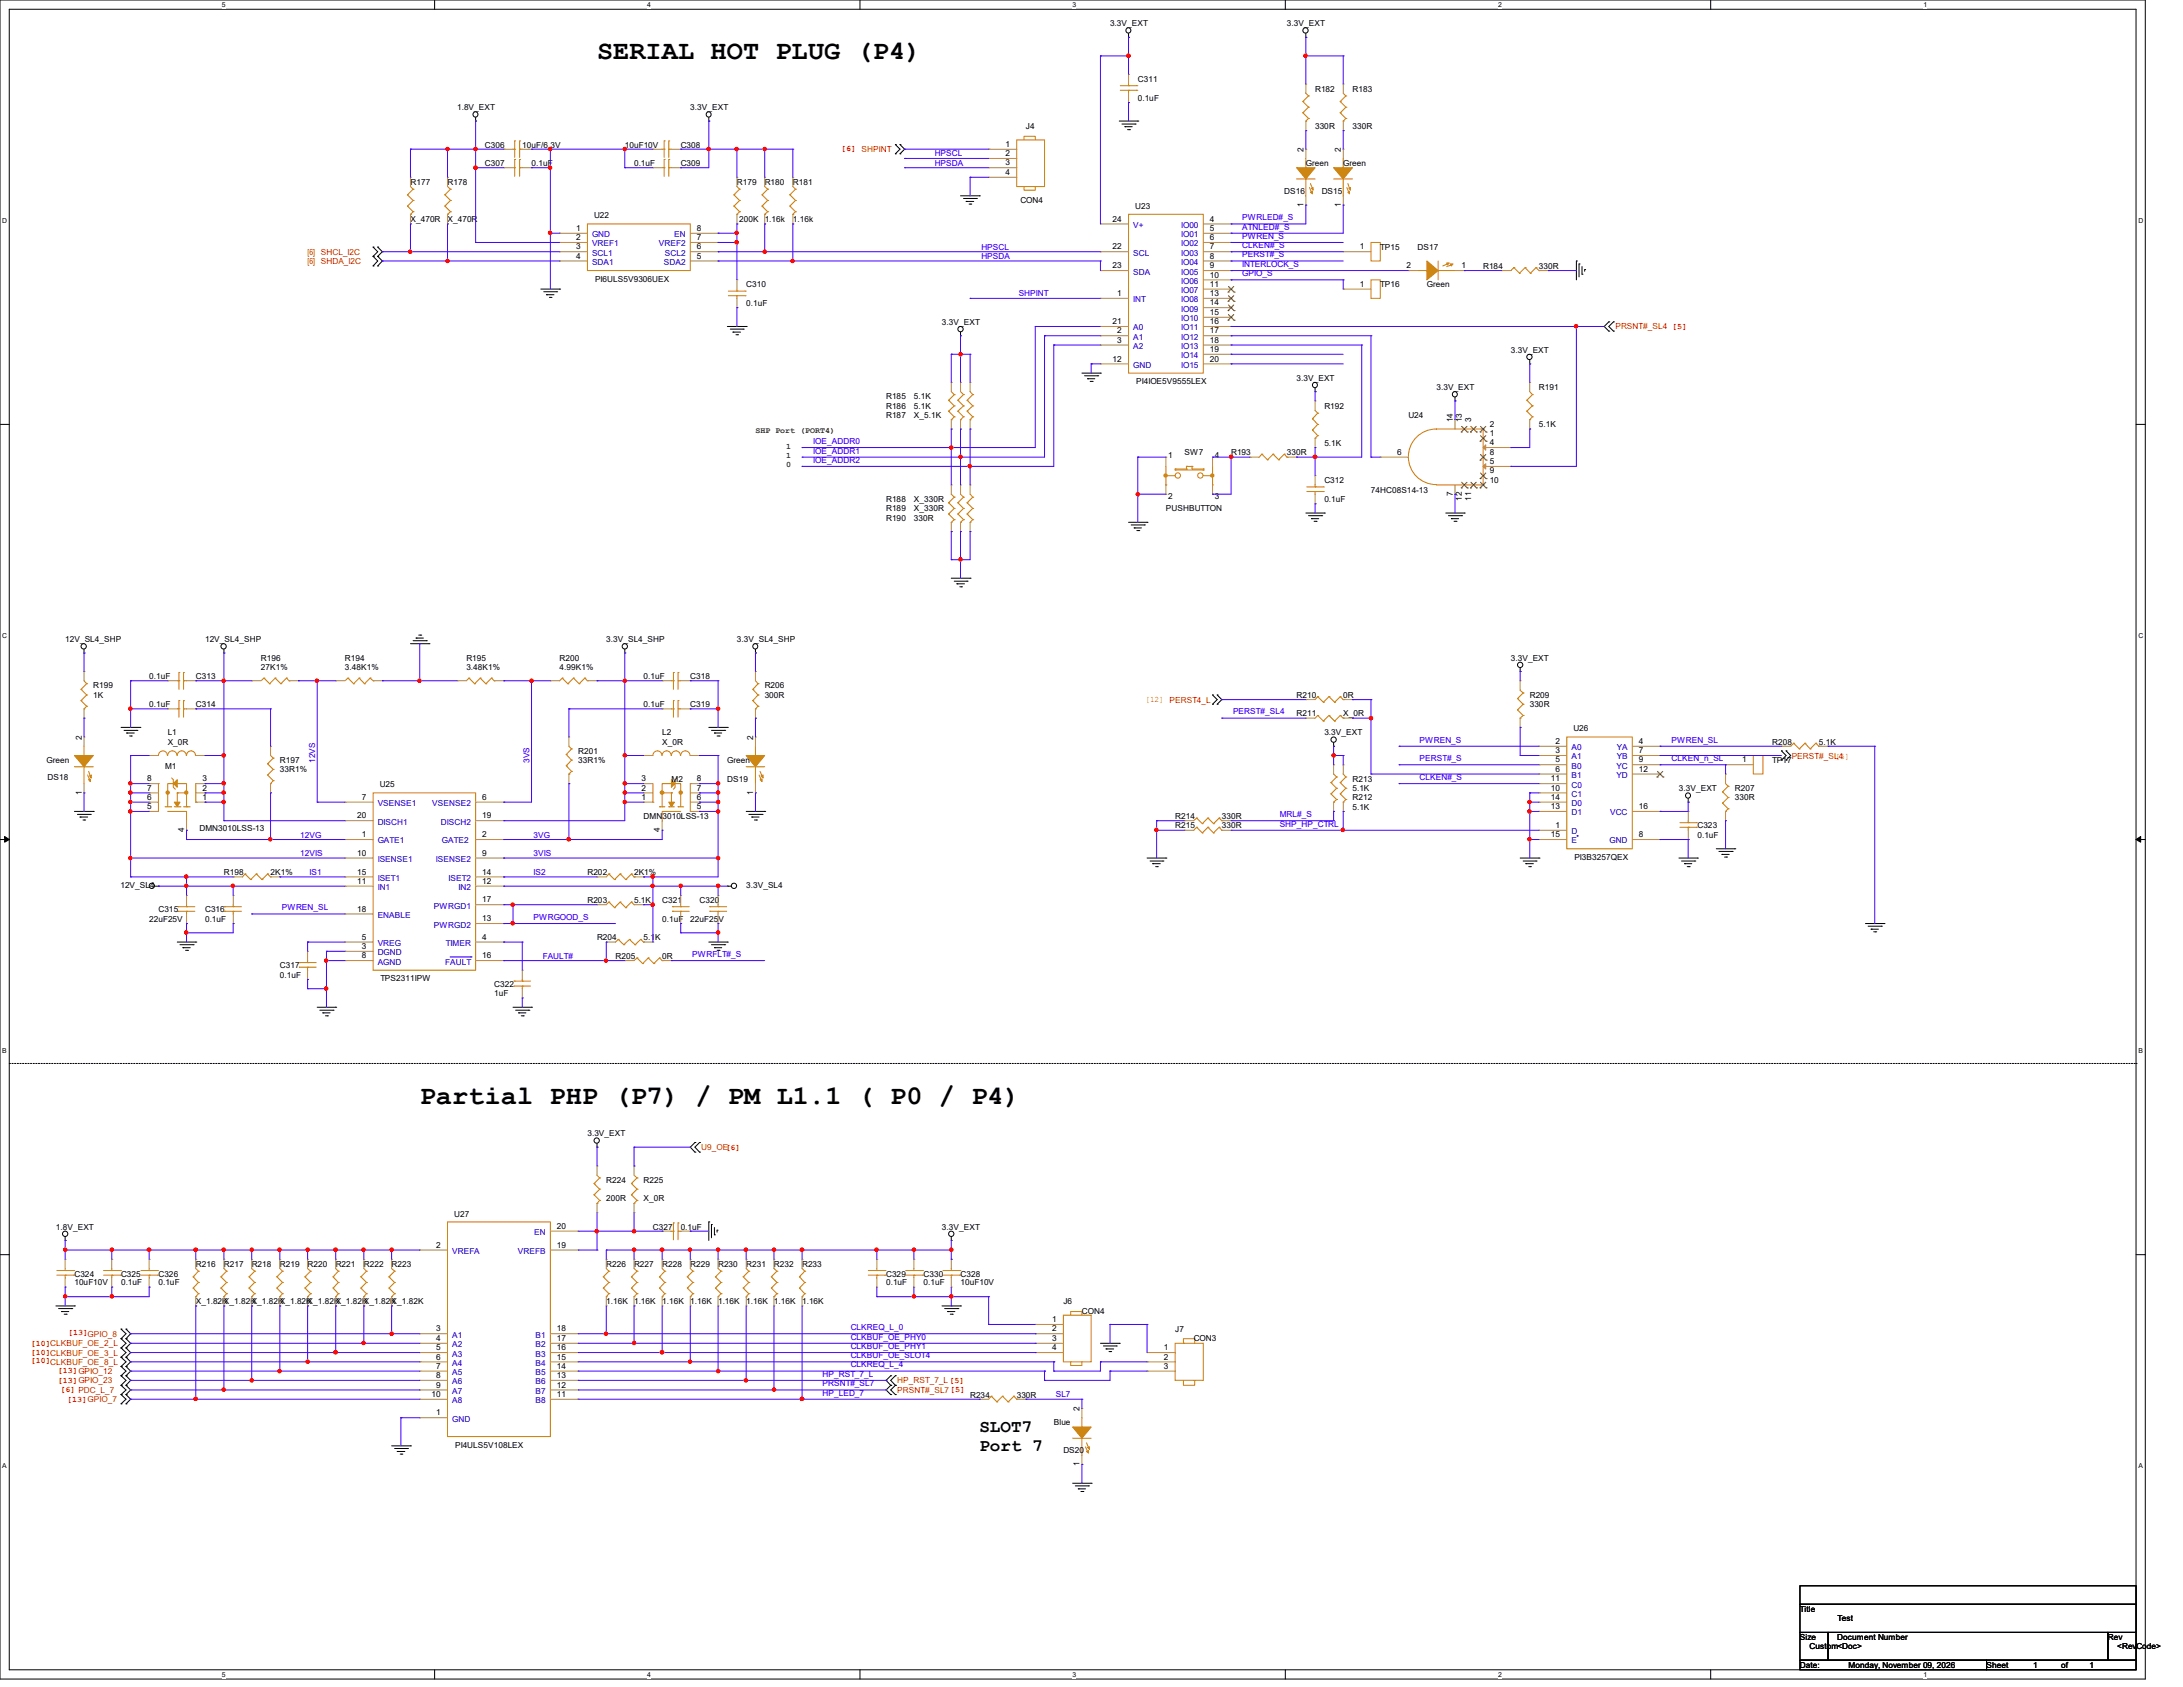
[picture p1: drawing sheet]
<svg xmlns="http://www.w3.org/2000/svg" width="279mm" height="216mm" viewBox="0 0 279 216" stroke-linecap="round" stroke-linejoin="round" font-family="sans-serif">
<defs><g id="words">
<g font-size="3.4">
<text x="76.4" y="7.6">SERIAL HOT PLUG (P4)</text>
<text x="53.7" y="141.3">Partial PHP (P7) / PM L1.1 ( P0 / P4)</text>
</g>
<g font-size="2.2">
<text x="125.3" y="183.3">SLOT7</text>
<text x="125.3" y="185.7">Port 7</text>
</g>
<g font-size="1.1">
<text x="142.1" y="3.3">3.3V_EXT</text>
<text x="164.7" y="3.3">3.3V_EXT</text>
<text x="145.6" y="10.5">C311</text>
<text x="168.3" y="11.7">R182</text>
<text x="173.1" y="11.7">R183</text>
<text x="58.5" y="14.1">1.8V_EXT</text>
<text x="88.3" y="14.1">3.3V_EXT</text>
<text x="131.3" y="16.5">J4</text>
<text x="145.6" y="12.9">0.1uF</text>
<text x="168.3" y="16.5">330R</text>
<text x="173.1" y="16.5">330R</text>
<text x="52.5" y="23.7">R177</text>
<text x="57.3" y="23.7">R178</text>
<text x="62.1" y="18.9">C306</text>
<text x="62.1" y="21.3">C307</text>
<text x="66.8" y="18.9">10uF/6.3V</text>
<text x="68" y="21.3">0.1uF</text>
<text x="80" y="18.9">10uF10V</text>
<text x="81.2" y="21.3">0.1uF</text>
<text x="87.1" y="21.3">C309</text>
<text x="87.1" y="18.9">C308</text>
<text x="94.3" y="23.7">R179</text>
<text x="97.9" y="23.7">R180</text>
<text x="101.5" y="23.7">R181</text>
<text x="128.7" y="18.8">1</text>
<text x="128.7" y="20">2</text>
<text x="128.7" y="21.2">3</text>
<text x="128.7" y="22.4">4</text>
<text x="166.8" y="19.4" transform="rotate(-90 166.8 19.4)">2</text>
<text x="167.1" y="21.3">Green</text>
<text x="171.6" y="19.4" transform="rotate(-90 171.6 19.4)">2</text>
<text x="171.9" y="21.3">Green</text>
<text x="52.5" y="28.4">X_470R</text>
<text x="57.3" y="28.4">X_470R</text>
<text x="73.7" y="29.5">1</text>
<text x="76" y="27.9">U22</text>
<text x="89.2" y="29.5">8</text>
<text x="94.6" y="28.4">200K</text>
<text x="97.9" y="28.4">1.16k</text>
<text x="101.5" y="28.4">1.16k</text>
<text x="130.6" y="26">CON4</text>
<text x="142.4" y="28.4">24</text>
<text x="145.3" y="26.8">U23</text>
<text x="154.9" y="28.4">4</text>
<text x="154.9" y="29.5">5</text>
<text x="164.4" y="24.8">DS16</text>
<text x="166.8" y="26.5" transform="rotate(-90 166.8 26.5)">1</text>
<text x="169.2" y="24.8">DS15</text>
<text x="171.6" y="26.5" transform="rotate(-90 171.6 26.5)">1</text>
<text x="73.7" y="30.7">2</text>
<text x="73.7" y="31.9">3</text>
<text x="73.7" y="33.1">4</text>
<text x="89.2" y="33.1">5</text>
<text x="89.2" y="31.9">6</text>
<text x="89.2" y="30.7">7</text>
<text x="142.4" y="31.9">22</text>
<text x="142.4" y="34.3">23</text>
<text x="154.9" y="30.7">6</text>
<text x="154.9" y="31.9">7</text>
<text x="154.9" y="33.1">8</text>
<text x="154.9" y="34.3">9</text>
<text x="154.9" y="35.5">10</text>
<text x="174" y="31.9">1</text>
<text x="176.7" y="32">TP15</text>
<text x="180" y="34.3">2</text>
<text x="181.4" y="32">DS17</text>
<text x="187.1" y="34.3">1</text>
<text x="189.8" y="34.4">R184</text>
<text x="197" y="34.4">330R</text>
<text x="76.2" y="36.1">PI6ULS5V9306UEX</text>
<text x="95.5" y="36.8">C310</text>
<text x="95.5" y="39.2">0.1uF</text>
<text x="120.6" y="41.6">3.3V_EXT</text>
<text x="142.4" y="41.5">21</text>
<text x="143" y="37.9">1</text>
<text x="154.9" y="36.7">11</text>
<text x="154.9" y="37.9">13</text>
<text x="154.9" y="39.1">14</text>
<text x="154.9" y="40.3">15</text>
<text x="154.9" y="41.5">16</text>
<text x="174" y="36.7">1</text>
<text x="176.7" y="36.8">TP16</text>
<text x="182.6" y="36.8">Green</text>
<text x="142.4" y="46.3">12</text>
<text x="143" y="42.7">2</text>
<text x="143" y="43.9">3</text>
<text x="154.9" y="42.7">17</text>
<text x="154.9" y="43.9">18</text>
<text x="154.9" y="45">19</text>
<text x="154.9" y="46.3">20</text>
<text x="193.4" y="45.1">3.3V_EXT</text>
<text x="113.4" y="53.5">R187</text>
<text x="113.4" y="51.1">R185</text>
<text x="113.4" y="52.3">R186</text>
<text x="117" y="53.5">X_5.1K</text>
<text x="117" y="51.1">5.1K</text>
<text x="117" y="52.3">5.1K</text>
<text x="145.4" y="49.2">PI4IOE5V9555LEX</text>
<text x="165.9" y="48.7">3.3V_EXT</text>
<text x="169.5" y="52.3">R192</text>
<text x="180.3" y="53.5">U24</text>
<text x="183.9" y="49.9">3.3V_EXT</text>
<text x="197" y="49.9">R191</text>
<text x="149.5" y="58.6">1</text>
<text x="151.6" y="58.3">SW7</text>
<text x="155.5" y="58.6">4</text>
<text x="157.6" y="58.3">R193</text>
<text x="164.7" y="58.3">330R</text>
<text x="169.5" y="57.1">5.1K</text>
<text x="178.8" y="58.2">6</text>
<text x="185.9" y="54.1" transform="rotate(-90 185.9 54.1)">14</text>
<text x="187.1" y="54.1" transform="rotate(-90 187.1 54.1)">13</text>
<text x="188.3" y="54.1" transform="rotate(-90 188.3 54.1)">3</text>
<text x="190.7" y="57">4</text>
<text x="190.7" y="59.4">5</text>
<text x="190.7" y="55.8">1</text>
<text x="190.7" y="54.6">2</text>
<text x="190.7" y="58.2">8</text>
<text x="197" y="54.7">5.1K</text>
<text x="113.4" y="64.2">R188</text>
<text x="113.4" y="65.4">R189</text>
<text x="117" y="64.2">X_330R</text>
<text x="117" y="65.4">X_330R</text>
<text x="149.2" y="65.4">PUSHBUTTON</text>
<text x="149.5" y="63.9">2</text>
<text x="155.5" y="63.9">3</text>
<text x="169.5" y="61.8">C312</text>
<text x="169.5" y="64.2">0.1uF</text>
<text x="175.5" y="63">74HC08S14-13</text>
<text x="185.9" y="63.5" transform="rotate(-90 185.9 63.5)">7</text>
<text x="187.1" y="64.1" transform="rotate(-90 187.1 64.1)">12</text>
<text x="188.3" y="64.1" transform="rotate(-90 188.3 64.1)">11</text>
<text x="190.7" y="60.6">9</text>
<text x="190.7" y="61.8">10</text>
<text x="113.4" y="66.6">R190</text>
<text x="117" y="66.6">330R</text>
<text x="8.3" y="82.1">12V_SL4_SHP</text>
<text x="26.2" y="82.1">12V_SL4_SHP</text>
<text x="77.6" y="82.1">3.3V_SL4_SHP</text>
<text x="94.3" y="82.1">3.3V_SL4_SHP</text>
<text x="11.9" y="88.1">R199</text>
<text x="11.9" y="89.3">1K</text>
<text x="19.1" y="86.9">0.1uF</text>
<text x="25.1" y="86.9">C313</text>
<text x="33.4" y="84.5">R196</text>
<text x="33.4" y="85.7">27K1%</text>
<text x="44.2" y="84.5">R194</text>
<text x="44.2" y="85.7">3.48K1%</text>
<text x="59.7" y="84.5">R195</text>
<text x="59.7" y="85.7">3.48K1%</text>
<text x="71.6" y="84.5">R200</text>
<text x="71.6" y="85.7">4.99K1%</text>
<text x="82.4" y="86.9">0.1uF</text>
<text x="88.3" y="86.9">C318</text>
<text x="97.9" y="88.1">R206</text>
<text x="97.9" y="89.3">300R</text>
<text x="165.9" y="89.3">R210</text>
<text x="171.9" y="89.3">0R</text>
<text x="193.4" y="84.5">3.3V_EXT</text>
<text x="195.8" y="89.3">R209</text>
<text x="10.5" y="94.7" transform="rotate(-90 10.5 94.7)">2</text>
<text x="19.1" y="90.5">0.1uF</text>
<text x="21.5" y="94.1">L1</text>
<text x="21.5" y="95.3">X_0R</text>
<text x="25.1" y="90.5">C314</text>
<text x="82.4" y="90.5">0.1uF</text>
<text x="84.8" y="94.1">L2</text>
<text x="84.8" y="95.3">X_0R</text>
<text x="88.3" y="90.5">C319</text>
<text x="96.4" y="94.7" transform="rotate(-90 96.4 94.7)">2</text>
<text x="165.9" y="91.7">R211</text>
<text x="169.5" y="94.1">3.3V_EXT</text>
<text x="171.9" y="91.7">X_0R</text>
<text x="195.8" y="90.5">330R</text>
<text x="199.1" y="95.2">2</text>
<text x="201.4" y="93.6">U26</text>
<text x="209.8" y="95.2">4</text>
<text x="226.8" y="95.3">R208</text>
<text x="232.8" y="95.3">5.1K</text>
<text x="6" y="97.7">Green</text>
<text x="6.1" y="99.8">DS18</text>
<text x="10.5" y="101.7" transform="rotate(-90 10.5 101.7)">1</text>
<text x="18.8" y="101.2">7</text>
<text x="18.8" y="100">8</text>
<text x="21.1" y="98.4">M1</text>
<text x="25.9" y="101.2">2</text>
<text x="25.9" y="100">3</text>
<text x="35.8" y="97.7">R197</text>
<text x="35.8" y="98.8">33R1%</text>
<text x="48.6" y="100.8">U25</text>
<text x="74" y="96.5">R201</text>
<text x="74" y="97.7">33R1%</text>
<text x="82.1" y="101.2">2</text>
<text x="82.1" y="100">3</text>
<text x="85.9" y="100">M2</text>
<text x="89.2" y="101.2">7</text>
<text x="89.2" y="100">8</text>
<text x="93.1" y="100">DS19</text>
<text x="93.1" y="97.7">Green</text>
<text x="96.4" y="101.7" transform="rotate(-90 96.4 101.7)">1</text>
<text x="173.1" y="100">R213</text>
<text x="173.1" y="101.3">5.1K</text>
<text x="198.5" y="101.2">10</text>
<text x="198.5" y="100">11</text>
<text x="199.1" y="96.4">3</text>
<text x="199.1" y="97.6">5</text>
<text x="199.1" y="98.8">6</text>
<text x="209.8" y="96.4">7</text>
<text x="209.8" y="97.6">9</text>
<text x="209.8" y="98.8">12</text>
<text x="214.9" y="101.3">3.3V_EXT</text>
<text x="222" y="101.3">R207</text>
<text x="223" y="97.6">1</text>
<text x="226.8" y="97.7">TP17</text>
<text x="18.8" y="103.5">5</text>
<text x="18.8" y="102.4">6</text>
<text x="23.6" y="106.5" transform="rotate(-90 23.6 106.5)">4</text>
<text x="25.5" y="106.4">DMN3010LSS-13</text>
<text x="25.9" y="102.4">1</text>
<text x="45.7" y="104.7">20</text>
<text x="46.3" y="107.1">1</text>
<text x="46.3" y="102.4">7</text>
<text x="61.7" y="107.1">2</text>
<text x="61.7" y="102.4">6</text>
<text x="61.7" y="104.7">19</text>
<text x="82.1" y="102.4">1</text>
<text x="82.4" y="104.8">DMN3010LSS-13</text>
<text x="84.5" y="106.5" transform="rotate(-90 84.5 106.5)">4</text>
<text x="89.2" y="103.5">5</text>
<text x="89.2" y="102.4">6</text>
<text x="150.4" y="104.8">R214</text>
<text x="150.4" y="106">R215</text>
<text x="156.4" y="104.8">330R</text>
<text x="156.4" y="106">330R</text>
<text x="173.1" y="102.4">R212</text>
<text x="173.1" y="103.6">5.1K</text>
<text x="198.5" y="103.5">13</text>
<text x="198.5" y="102.4">14</text>
<text x="198.5" y="107.1">15</text>
<text x="199.1" y="106">1</text>
<text x="209.8" y="107.1">8</text>
<text x="209.8" y="103.5">16</text>
<text x="217.3" y="106">C323</text>
<text x="217.3" y="107.2">0.1uF</text>
<text x="222" y="102.4">330R</text>
<text x="15.4" y="113.7">12V_SL4</text>
<text x="28.7" y="112">R198</text>
<text x="34.6" y="112">2K1%</text>
<text x="45.7" y="109.5">10</text>
<text x="45.7" y="113.1">11</text>
<text x="45.7" y="111.9">15</text>
<text x="61.7" y="109.5">9</text>
<text x="61.7" y="113.1">12</text>
<text x="61.7" y="111.9">14</text>
<text x="75.2" y="112">R202</text>
<text x="81.2" y="112">2K1%</text>
<text x="95.5" y="113.7">3.3V_SL4</text>
<text x="201.5" y="110.1">PI3B3257QEX</text>
<text x="19.1" y="117.9">22uF25V</text>
<text x="20.3" y="116.8">C315</text>
<text x="26.2" y="116.8">C316</text>
<text x="26.2" y="117.9">0.1uF</text>
<text x="45.7" y="116.7">18</text>
<text x="61.7" y="117.9">13</text>
<text x="61.7" y="115.5">17</text>
<text x="75.2" y="115.6">R203</text>
<text x="81.2" y="115.6">5.1K</text>
<text x="84.8" y="115.6">C321</text>
<text x="84.8" y="117.9">0.1uF</text>
<text x="88.3" y="117.9">22uF25V</text>
<text x="89.5" y="115.6">C320</text>
<text x="35.8" y="123.9">C317</text>
<text x="35.8" y="125.1">0.1uF</text>
<text x="46.3" y="121.5">3</text>
<text x="46.3" y="120.3">5</text>
<text x="46.3" y="122.6">8</text>
<text x="48.7" y="125.6">TPS2311IPW</text>
<text x="61.7" y="120.3">4</text>
<text x="61.7" y="122.6">16</text>
<text x="76.4" y="120.4">R204</text>
<text x="78.8" y="122.7">R205</text>
<text x="82.4" y="120.4">5.1K</text>
<text x="84.8" y="122.7">0R</text>
<text x="63.2" y="126.3">C322</text>
<text x="63.2" y="127.5">1uF</text>
<text x="75.2" y="145.4">3.3V_EXT</text>
<text x="58.1" y="155.7">U27</text>
<text x="77.6" y="151.4">R224</text>
<text x="77.6" y="153.8">200R</text>
<text x="82.4" y="151.4">R225</text>
<text x="82.4" y="153.8">X_0R</text>
<text x="7.2" y="157.4">1.8V_EXT</text>
<text x="55.8" y="159.7">2</text>
<text x="71.3" y="159.7">19</text>
<text x="71.3" y="157.3">20</text>
<text x="83.6" y="157.4">C327</text>
<text x="87.1" y="157.4">0.1uF</text>
<text x="120.6" y="157.4">3.3V_EXT</text>
<text x="9.5" y="163.4">C324</text>
<text x="9.5" y="164.5">10uF10V</text>
<text x="15.5" y="163.4">C325</text>
<text x="15.5" y="164.5">0.1uF</text>
<text x="20.3" y="163.4">C326</text>
<text x="20.3" y="164.5">0.1uF</text>
<text x="25.1" y="162.1">R216</text>
<text x="25.1" y="166.9">X_1.82K</text>
<text x="28.7" y="162.1">R217</text>
<text x="28.7" y="166.9">X_1.82K</text>
<text x="32.2" y="162.1">R218</text>
<text x="32.2" y="166.9">X_1.82K</text>
<text x="35.8" y="162.1">R219</text>
<text x="35.8" y="166.9">X_1.82K</text>
<text x="39.4" y="162.1">R220</text>
<text x="39.4" y="166.9">X_1.82K</text>
<text x="43" y="162.1">R221</text>
<text x="43" y="166.9">X_1.82K</text>
<text x="46.6" y="162.1">R222</text>
<text x="46.6" y="166.9">X_1.82K</text>
<text x="50.1" y="162.1">R223</text>
<text x="50.1" y="166.9">X_1.82K</text>
<text x="77.6" y="162.1">R226</text>
<text x="77.6" y="166.9">1.16K</text>
<text x="81.2" y="162.1">R227</text>
<text x="81.2" y="166.9">1.16K</text>
<text x="84.8" y="162.1">R228</text>
<text x="84.8" y="166.9">1.16K</text>
<text x="88.3" y="162.1">R229</text>
<text x="88.3" y="166.9">1.16K</text>
<text x="91.9" y="162.1">R230</text>
<text x="91.9" y="166.9">1.16K</text>
<text x="95.5" y="162.1">R231</text>
<text x="95.5" y="166.9">1.16K</text>
<text x="99.1" y="162.1">R232</text>
<text x="99.1" y="166.9">1.16K</text>
<text x="102.7" y="162.1">R233</text>
<text x="102.7" y="166.9">1.16K</text>
<text x="113.4" y="163.4">C329</text>
<text x="113.4" y="164.5">0.1uF</text>
<text x="118.2" y="163.4">C330</text>
<text x="118.2" y="164.5">0.1uF</text>
<text x="122.9" y="163.4">C328</text>
<text x="122.9" y="164.5">10uF10V</text>
<text x="136.1" y="166.9">J6</text>
<text x="55.8" y="170.4">3</text>
<text x="55.8" y="171.6">4</text>
<text x="55.8" y="172.8">5</text>
<text x="55.8" y="174">6</text>
<text x="71.3" y="174">15</text>
<text x="71.3" y="172.8">16</text>
<text x="71.3" y="171.6">17</text>
<text x="71.3" y="170.4">18</text>
<text x="134.7" y="169.2">1</text>
<text x="134.7" y="170.4">2</text>
<text x="134.7" y="171.6">3</text>
<text x="134.7" y="172.8">4</text>
<text x="138.5" y="168.1">CON4</text>
<text x="149" y="172.8">1</text>
<text x="149" y="174">2</text>
<text x="150.4" y="170.5">J7</text>
<text x="152.8" y="171.7">CON3</text>
<text x="55.2" y="178.8">10</text>
<text x="55.8" y="175.2">7</text>
<text x="55.8" y="176.4">8</text>
<text x="55.8" y="177.6">9</text>
<text x="71.3" y="178.8">11</text>
<text x="71.3" y="177.6">12</text>
<text x="71.3" y="176.4">13</text>
<text x="71.3" y="175.2">14</text>
<text x="124.2" y="178.9">R234</text>
<text x="130.1" y="178.9">330R</text>
<text x="149" y="175.2">3</text>
<text x="55.8" y="181.1">1</text>
<text x="58.2" y="185.3">PI4ULS5V108LEX</text>
<text x="134.9" y="182.4">Blue</text>
<text x="138.2" y="180.6" transform="rotate(-90 138.2 180.6)">2</text>
<text x="136.1" y="186">DS20</text>
<text x="138.2" y="187.7" transform="rotate(-90 138.2 187.7)">1</text>
<text x="230.4" y="206.3">Title</text>
<text x="230.4" y="209.9">Size</text>
<text x="235.2" y="209.9">Document Number</text>
<text x="235.2" y="207.5">Test</text>
<text x="269.8" y="209.9">Rev</text>
<text x="230.4" y="213.4">Date:</text>
<text x="231.6" y="211.1">Custom&lt;Doc&gt;</text>
<text x="236.6" y="213.4">Monday, November 09, 2026</text>
<text x="254.2" y="213.4">Sheet</text>
<text x="260.2" y="213.4">1</text>
<text x="263.8" y="213.4">of</text>
<text x="267.4" y="213.4">1</text>
<text x="271" y="211.1">&lt;RevCode&gt;</text>
</g>
<g font-size="1.1" fill="#f00">
<text x="107.7" y="19.4">[6] SHPINT</text>
<text x="39.4" y="32.6">[6] SHCL_I2C</text>
<text x="39.4" y="33.8">[6] SHDA_I2C</text>
<text x="206.8" y="42.2">PRSNT#_SL4 [5]</text>
<text x="146.6" y="89.9">[12] PERST4_L</text>
<text x="229.3" y="97.2">PERST#_SL4</text>
<text x="234.9" y="97.2">[5]</text>
<text x="89.7" y="147.2">U9_OE[6]</text>
<text x="3.9" y="172.2">[10]CLKBUF_OE_2_L</text>
<text x="3.9" y="173.4">[10]CLKBUF_OE_3_L</text>
<text x="8.7" y="170.9">[13]GPIO_8</text>
<text x="3.9" y="174.5">[10]CLKBUF_OE_8_L</text>
<text x="7.4" y="175.8">[13]GPIO_12</text>
<text x="7.4" y="177">[13]GPIO_23</text>
<text x="7.7" y="178.2">[6] PDC_L_7</text>
<text x="8.6" y="179.4">[13]GPIO_7</text>
<text x="114.8" y="177">HP_RST_7_L[5]</text>
<text x="114.8" y="178.3">PRSNT#_SL7[5]</text>
</g>
<g font-size="1.1" fill="#00f">
<text x="119.6" y="20">HPSCL</text>
<text x="119.6" y="21.2">HPSDA</text>
<text x="159" y="28.2">PWRLED#_S</text>
<text x="159" y="29.4">ATNLED#_S</text>
<text x="125.6" y="32">HPSCL</text>
<text x="125.6" y="33.1">HPSDA</text>
<text x="159" y="34.2">INTERLOCK_S</text>
<text x="159" y="31.7">CLKEN#_S</text>
<text x="159" y="35.3">GPIO_S</text>
<text x="159" y="30.6">PWREN_S</text>
<text x="159" y="32.9">PERST#_S</text>
<text x="130.4" y="37.9">SHPINT</text>
<text x="104.1" y="56.8">IOE_ADDR0</text>
<text x="104.1" y="58">IOE_ADDR1</text>
<text x="104.1" y="59.2">IOE_ADDR2</text>
<text x="157.8" y="91.4">PERST#_SL4</text>
<text x="181.7" y="95">PWREN_S</text>
<text x="214" y="95">PWREN_SL</text>
<text x="40.3" y="97.6" transform="rotate(-90 40.3 97.6)">12VS</text>
<text x="67.8" y="97.6" transform="rotate(-90 67.8 97.6)">3VS</text>
<text x="181.7" y="97.4">PERST#_S</text>
<text x="181.7" y="99.8">CLKEN#_S</text>
<text x="214" y="97.4">CLKEN_n_SL</text>
<text x="38.4" y="107.2">12VG</text>
<text x="68.3" y="107.2">3VG</text>
<text x="163.8" y="105.8">SHP_HP_CTRL</text>
<text x="163.8" y="104.6">MRL#_S</text>
<text x="38.4" y="109.6">12VIS</text>
<text x="39.6" y="112">IS1</text>
<text x="68.3" y="112">IS2</text>
<text x="68.3" y="109.6">3VIS</text>
<text x="36.1" y="116.5">PWREN_SL</text>
<text x="68.3" y="117.7">PWRGOOD_S</text>
<text x="69.5" y="122.7">FAULT#</text>
<text x="88.6" y="122.5">PWRFLT#_S</text>
<text x="108.9" y="170.2">CLKREQ_L_0</text>
<text x="108.9" y="171.4">CLKBUF_OE_PHY0</text>
<text x="108.9" y="172.6">CLKBUF_OE_PHY1</text>
<text x="108.9" y="173.8">CLKBUF_OE_SLOT4</text>
<text x="105.3" y="176.2">HP_RST_7_L</text>
<text x="105.3" y="177.4">PRSNT#_SL7</text>
<text x="105.3" y="178.6">HP_LED_7</text>
<text x="108.9" y="175">CLKREQ_L_4</text>
<text x="135.1" y="178.8">SL7</text>
</g>
<g font-size="1.1" fill="#00c">
<text x="145" y="29.2">V+</text>
<text x="151.2" y="29.2">IO00</text>
<text x="75.8" y="30.4">GND</text>
<text x="75.8" y="31.5">VREF1</text>
<text x="75.8" y="32.7">SCL1</text>
<text x="75.8" y="33.9">SDA1</text>
<text x="84.3" y="31.5">VREF2</text>
<text x="85" y="33.9">SDA2</text>
<text x="85.1" y="32.7">SCL2</text>
<text x="86.3" y="30.4">EN</text>
<text x="145" y="32.7">SCL</text>
<text x="145" y="35.1">SDA</text>
<text x="151.2" y="30.4">IO01</text>
<text x="151.2" y="31.5">IO02</text>
<text x="151.2" y="32.7">IO03</text>
<text x="151.2" y="33.9">IO04</text>
<text x="151.2" y="35.1">IO05</text>
<text x="145" y="38.7">INT</text>
<text x="151.2" y="36.3">IO06</text>
<text x="151.2" y="37.5">IO07</text>
<text x="151.2" y="38.7">IO08</text>
<text x="151.2" y="39.9">IO09</text>
<text x="151.2" y="41.1">IO10</text>
<text x="145" y="43.5">A1</text>
<text x="145" y="44.7">A2</text>
<text x="145" y="47.1">GND</text>
<text x="145" y="42.3">A0</text>
<text x="151.2" y="42.3">IO11</text>
<text x="151.2" y="43.5">IO12</text>
<text x="151.2" y="44.7">IO13</text>
<text x="151.2" y="45.8">IO14</text>
<text x="151.2" y="47.1">IO15</text>
<text x="201.1" y="96">A0</text>
<text x="201.1" y="97.2">A1</text>
<text x="201.1" y="98.4">B0</text>
<text x="201.1" y="99.6">B1</text>
<text x="201.1" y="102">C1</text>
<text x="201.1" y="100.8">C0</text>
<text x="206.9" y="98.4">YC</text>
<text x="206.9" y="99.6">YD</text>
<text x="206.9" y="96">YA</text>
<text x="206.9" y="97.2">YB</text>
<text x="48.3" y="107.9">GATE1</text>
<text x="48.3" y="103.2">VSENSE1</text>
<text x="48.3" y="105.5">DISCH1</text>
<text x="55.3" y="103.2">VSENSE2</text>
<text x="56.4" y="105.5">DISCH2</text>
<text x="56.6" y="107.9">GATE2</text>
<text x="201.1" y="106.8">D</text>
<text x="201.1" y="104.4">D1</text>
<text x="201.1" y="103.2">D0</text>
<text x="201.1" y="107.9">E</text>
<text x="206" y="107.9">GND</text>
<text x="206.1" y="104.4">VCC</text>
<text x="48.3" y="110.3">ISENSE1</text>
<text x="48.3" y="113.9">IN1</text>
<text x="48.3" y="112.7">ISET1</text>
<text x="55.8" y="110.3">ISENSE2</text>
<text x="57.4" y="112.7">ISET2</text>
<text x="58.7" y="113.9">IN2</text>
<text x="48.3" y="117.5">ENABLE</text>
<text x="55.5" y="118.7">PWRGD2</text>
<text x="55.5" y="116.3">PWRGD1</text>
<text x="48.3" y="122.3">DGND</text>
<text x="48.3" y="121.1">VREG</text>
<text x="48.3" y="123.4">AGND</text>
<text x="57" y="123.4">FAULT</text>
<text x="57.1" y="121.1">TIMER</text>
<text x="57.9" y="160.5">VREFA</text>
<text x="66.3" y="160.5">VREFB</text>
<text x="68.4" y="158.1">EN</text>
<text x="57.9" y="171.2">A1</text>
<text x="57.9" y="172.4">A2</text>
<text x="57.9" y="173.6">A3</text>
<text x="68.5" y="173.6">B3</text>
<text x="68.5" y="172.4">B2</text>
<text x="68.5" y="171.2">B1</text>
<text x="57.9" y="174.8">A4</text>
<text x="57.9" y="176">A5</text>
<text x="57.9" y="177.2">A6</text>
<text x="57.9" y="178.4">A7</text>
<text x="57.9" y="179.6">A8</text>
<text x="68.5" y="179.6">B8</text>
<text x="68.5" y="178.4">B7</text>
<text x="68.5" y="177.2">B6</text>
<text x="68.5" y="176">B5</text>
<text x="68.5" y="174.8">B4</text>
<text x="57.9" y="181.9">GND</text>
</g>
<g font-size="1.1" fill="#008000">
<text x="96.7" y="55.5">SHP Port (PORT4)</text>
<text x="100.6" y="57.4">1</text>
<text x="100.6" y="58.7">1</text>
<text x="100.6" y="59.7">0</text>
</g>
<g font-size=".9">
<text x="28.4" y=".9">5</text>
<text x="82.8" y=".9">4</text>
<text x="137.3" y=".9">3</text>
<text x="191.7" y=".9">2</text>
<text x="246.2" y=".9">1</text>
<text x=".3" y="28.5">D</text>
<text x="273.7" y="28.5">D</text>
<text x=".3" y="81.7">C</text>
<text x="273.7" y="81.7">C</text>
<text x=".3" y="134.8">B</text>
<text x="273.7" y="134.8">B</text>
<text x=".3" y="187.9">A</text>
<text x="273.7" y="187.9">A</text>
<text x="28.4" y="214.6">5</text>
<text x="82.8" y="214.6">4</text>
<text x="137.3" y="214.6">3</text>
<text x="191.7" y="214.6">2</text>
<text x="246.2" y="214.6">1</text>
</g>
</g></defs>
<path d="M0 0h274.6v214.9h-274.6zM1.2 1.2h272.2v212.5h-272.2z" fill="none" stroke="#000" stroke-width=".13"/>
<g fill="#fff">
<path d="M28.4 .1h.5v1h-.5z"/>
<path d="M28.4 213.8h.5v1h-.5z"/>
</g>
<path d="M55.6 0v1.2M55.6 213.7v1.2" fill="none" stroke="#000" stroke-width=".13"/>
<g fill="#fff">
<path d="M82.8 .1h.5v1h-.5z"/>
<path d="M82.8 213.8h.5v1h-.5z"/>
</g>
<path d="M110.1 0v1.2M110.1 213.7v1.2" fill="none" stroke="#000" stroke-width=".13"/>
<g fill="#fff">
<path d="M137.3 .1h.5v1h-.5z"/>
<path d="M137.3 213.8h.5v1h-.5z"/>
</g>
<path d="M164.5 0v1.2M164.5 213.7v1.2" fill="none" stroke="#000" stroke-width=".13"/>
<g fill="#fff">
<path d="M191.7 .1h.5v1h-.5z"/>
<path d="M191.7 213.8h.5v1h-.5z"/>
</g>
<path d="M218.9 0v1.2M218.9 213.7v1.2" fill="none" stroke="#000" stroke-width=".13"/>
<g fill="#fff">
<path d="M246.2 .1h.4v1h-.4z"/>
<path d="M246.2 213.8h.4v1h-.4z"/>
<path d="M.3 27.7h.6v1h-.6z"/>
<path d="M273.7 27.7h.6v1h-.6z"/>
<path d="M.3 80.9h.6v.9h-.6z"/>
<path d="M273.7 80.9h.6v.9h-.6z"/>
</g>
<path d="M0 54.3h1.2M273.4 54.3h1.2" fill="none" stroke="#000" stroke-width=".13"/>
<g fill="#fff">
<path d="M.3 134h.5v1h-.5z"/>
<path d="M273.7 134h.5v1h-.5z"/>
</g>
<path d="M0 107.4h1.2M273.4 107.4h1.2" fill="none" stroke="#000" stroke-width=".13"/>
<path d="M.6 107.1l.6 .3-.6 .4zM273.4 107.4l.6-.3v.7z" fill="#000" stroke="#000" stroke-width=".13"/>
<g fill="#fff">
<path d="M.3 187.1h.5v1h-.5z"/>
<path d="M273.7 187.1h.5v1h-.5z"/>
</g>
<g fill="none" stroke="#000" stroke-width=".13">
<path d="M60.9 15.5h.1M60.9 15v.5M90.7 15.5h.1M90.7 15v.5M114.6 19.7h.1M114.6 18.5h.1M114.6 18.5l.6 .6-.6 .6M115.2 18.5h.1M115.2 19.7h.1M115.2 18.5l.6 .6-.6 .6M143.3 15.5h2.3M143.6 15.9h1.7"/>
<path d="M144 16.2h.1M144 16.2h.9M144.3 16.6h.3M144.4 4.8h.1M144.4 4.3v.5M144.6 16.6h.1M145.3 15.9h.1M145.6 15.5h.1M167.1 4.8h.1M167.1 4.3v.5M47.8 32.8h.1M47.8 31.6h.1"/>
<path d="M47.8 34h.1M47.8 31.6l.5 .6-.5 .6M47.8 32.8l.5 .6-.5 .6M48.3 31.6h.1M48.3 32.8h.1M48.3 34h.1M48.3 31.6l.6 .6-.6 .6M48.3 32.8l.6 .6-.6 .6M69.2 37h2.4M69.6 37.3h1.6M69.9 37.7h.1M69.9 37.7h1"/>
<path d="M70.3 38.1h.2M70.5 38.1h.1M71.2 37.3h.1M71.6 37h.1M122.9 25.1h2.4M123.3 25.4h1.7M123.7 25.8h.1M123.7 25.8h.9M124 26.1h.2M124.2 26.1h.1M125 25.4h.1M125.3 25.1h.1"/>
<path d="M201.8 33.4h.1M201.8 33.4v2.4M202.1 33.8h.1M202.1 33.8v1.6M202.5 35.1h.1M202.5 34.1v1M202.8 34.5h.1M202.8 34.5v.2M93.1 41.8h2.4M93.5 42.1h1.6M93.8 42.5h.1M93.8 42.5h1"/>
<path d="M94.2 42.8h.2M94.4 42.8h.1M95.1 42.1h.1M95.5 41.8h.1M122.9 43h.1M122.9 42.5v.5M138.5 47.8h2.3M138.8 48.1h1.7M139.2 48.5h.1M139.2 48.5h.9M139.5 48.8h.3M139.8 48.8h.1"/>
<path d="M140.5 48.1h.1M140.8 47.8h.1M168.3 50.1h.1M168.3 49.7v.4M186.2 51.3h.1M186.2 50.8v.5M195.8 46.6h.1M195.8 46.1v.5M205.9 41.2h.1M205.9 42.4h.1M205.9 41.2l-.6 .6 .6 .6M206.5 42.4h.1"/>
<path d="M206.5 41.2h.1M206.5 41.2l-.6 .6 .6 .6M121.8 74h2.4M122.1 74.4h1.7M122.5 74.7h.1M122.5 74.7h.9M122.9 75.1h.2M123.1 75.1h.1M123.8 74.4h.1M124.2 74h.1M144.4 66.8h2.4M144.8 67.2h1.7"/>
<path d="M145.2 67.6h.1M145.2 67.6h.9M145.5 67.9h.3M145.8 67.9h.1M146.5 67.2h.1M146.8 66.8h.1M167.1 65.7h2.4M167.5 66h1.7M167.9 66.4h.1M167.9 66.4h.9M168.2 66.7h.2M168.4 66.7h.1"/>
<path d="M169.2 66h.1M169.5 65.7h.1M185 65.7h2.4M185.4 66h1.7M185.8 66.4h.1M185.8 66.4h.9M186.1 66.7h.3M186.4 66.7h.1M187.1 66h.1M187.4 65.7h.1M10.8 83.6h.1M10.8 83.1v.5"/>
<path d="M15.5 93.1h2.4M15.9 93.5h1.6M16.2 93.8h.1M16.2 93.8h1M16.6 94.2h.2M16.8 94.2h.1M17.5 93.5h.1M17.9 93.1h.1M28.7 83.6h.1M28.7 83.1v.5M52.5 82.4h2.4M52.9 82h1.7"/>
<path d="M53.3 81.7h.1M53.3 81.7h.9M53.6 81.3h.2M53.8 81.3h.1M54.6 82h.1M54.9 82.4h.1M80 83.6h.1M80 83.1v.5M90.7 93.1h2.4M91.1 93.5h1.7M91.4 93.8h.1M91.4 93.8h1"/>
<path d="M91.8 94.2h.2M92 94.2h.1M92.8 93.5h.1M93.1 93.1h.1M96.7 83.6h.1M96.7 83.1v.5M155.2 90.1h.1M155.2 88.9h.1M155.2 88.9l.6 .6-.6 .6M155.8 88.9h.1M155.8 90.1h.1M155.8 88.9l.6 .6-.6 .6"/>
<path d="M170.7 95.5h.1M170.7 95v.5M194.6 85.9h.1M194.6 85.5v.4M228 96.1h.1M228 97.3h.1M228 96.1l.6 .6-.6 .6M228.6 96.1h.1M228.6 97.3h.1M228.6 96.1l.6 .6-.6 .6M9.5 103.8h2.4M9.9 104.2h1.7"/>
<path d="M10.2 104.6h.1M10.2 104.6h1M10.6 104.9h.2M10.8 104.9h.1M11.6 104.2h.1M11.9 103.8h.1M19.8 113.4h.5M20.3 113.4h.1M93.1 113.4h.1M93.1 113.4h.5M95.5 103.8h2.4M95.8 104.2h1.7"/>
<path d="M96.2 104.6h.1M96.2 104.6h1M96.6 104.9h.2M96.8 104.9h.1M97.5 104.2h.1M97.9 103.8h.1M146.8 109.8h2.4M147.2 110.2h1.6M147.5 110.5h.1M147.5 110.5h1M147.9 110.9h.2M148.1 110.9h.1"/>
<path d="M148.8 110.2h.1M149.2 109.8h.1M194.6 109.8h2.4M194.9 110.2h1.7M195.3 110.5h.1M195.3 110.5h1M195.7 110.9h.2M195.9 110.9h.1M196.6 110.2h.1M197 109.8h.1M214.9 109.8h2.4M215.2 110.2h1.7"/>
<path d="M215.6 110.5h.1M215.6 110.5h.9M215.9 110.9h.3M216.1 102.7h.1M216.1 102.2v.5M216.2 110.9h.1M216.9 110.2h.1M217.3 109.8h.1M219.7 108.6h2.3M220 109h1.7M220.4 109.3h.1M220.4 109.3h.9"/>
<path d="M220.7 109.7h.3M221 109.7h.1M221.7 109h.1M222 108.6h.1M238.8 118.2h2.3M239.1 118.5h1.7M239.5 118.9h.1M239.5 118.9h.9M239.8 119.3h.3M240.1 119.3h.1M240.8 118.5h.1M241.1 118.2h.1"/>
<path d="M22.7 120.6h2.4M23 120.9h1.7M23.4 121.3h.1M23.4 121.3h.9M23.7 121.6h.3M24 121.6h.1M24.7 120.9h.1M25.1 120.6h.1M40.6 128.9h2.4M40.9 129.3h1.7M41.3 129.6h.1M41.3 129.6h.9"/>
<path d="M41.7 130h.2M41.9 130h.1M42.6 129.3h.1M43 128.9h.1M65.7 128.9h2.3M66 129.3h1.7M66.4 129.6h.1M66.4 129.6h.9M66.7 130h.3M67 130h.1M67.7 129.3h.1M68 128.9h.1"/>
<path d="M90.7 120.6h2.4M91.1 120.9h1.7M91.4 121.3h.1M91.4 121.3h1M91.8 121.6h.2M92 121.6h.1M92.8 120.9h.1M93.1 120.6h.1M8.3 158.7h.1M8.3 158.3v.4M76.4 146.8h.1M76.4 146.3v.5"/>
<path d="M88.9 146.2h.1M88.9 147.4h.1M88.9 146.2l-.6 .6 .6 .6M89.5 147.4h.1M89.5 146.2h.1M89.5 146.2l-.6 .6 .6 .6M90.7 156.4h.1M90.7 156.4v2.3M91.1 156.7h.1M91.1 156.7v1.7M91.4 158h.1M91.4 157.1v.9"/>
<path d="M91.8 157.4h.1M91.8 157.4v.3M121.8 158.7h.1M121.8 158.3v.4M0 160.6h1.2M7.2 167.1h2.3M7.5 167.5h1.7M7.9 167.9h.1M7.9 167.9h.9M8.2 168.2h.3M8.5 168.2h.1M9.2 167.5h.1"/>
<path d="M9.5 167.1h.1M15.5 171.3h.1M15.5 170.1h.1M15.5 172.5h.1M15.5 173.7h.1M15.5 174.9h.1M15.5 176.1h.1M15.5 177.3h.1M15.5 178.5h.1M15.5 179.7h.1M15.5 170.1l.6 .6-.6 .6M15.5 171.3l.6 .6-.6 .6"/>
<path d="M15.5 172.5l.6 .6-.6 .6M15.5 173.7l.6 .6-.6 .6M15.5 174.9l.6 .6-.6 .6M15.5 176.1l.6 .6-.6 .6M15.5 177.3l.6 .6-.6 .6M15.5 178.5l.6 .6-.6 .6M16.1 170.1h.1M16.1 171.3h.1M16.1 172.5h.1M16.1 173.7h.1M16.1 174.9h.1M16.1 176.1h.1"/>
<path d="M16.1 177.3h.1M16.1 178.5h.1M16.1 179.7h.1M16.1 170.1l.6 .6-.6 .6M16.1 171.3l.6 .6-.6 .6M16.1 172.5l.6 .6-.6 .6M16.1 173.7l.6 .6-.6 .6M16.1 174.9l.6 .6-.6 .6M16.1 176.1l.6 .6-.6 .6M16.1 177.3l.6 .6-.6 .6M16.1 178.5l.6 .6-.6 .6M114 176.1h.1"/>
<path d="M114 177.3h.1M114 178.5h.1M114 176.1l-.6 .6 .6 .6M114 177.3l-.6 .6 .6 .6M114.6 177.3h.1M114.6 176.1h.1M114.6 178.5h.1M114.6 176.1l-.6 .6 .6 .6M114.6 177.3l-.6 .6 .6 .6M120.6 167.1h2.3M120.9 167.5h1.7M121.3 167.9h.1"/>
<path d="M121.3 167.9h.9M121.6 168.2h.3M121.9 168.2h.1M122.6 167.5h.1M122.9 167.1h.1M140.8 171.9h2.5M141.2 172.3h1.7M141.6 172.6h.1M141.6 172.6h.9M141.9 173h.3M142.2 173h.1M142.9 172.3h.1"/>
<path d="M143.3 171.9h.1M273.4 160.6h1.2M50.1 185h2.4M50.5 185.4h1.7M50.8 185.8h.1M50.8 185.8h1M51.2 186.1h.2M51.4 186.1h.1M52.2 185.4h.1M52.5 185h.1M137.3 189.8h2.4M137.6 190.2h1.7"/>
<path d="M138 190.5h.1M138 190.5h.9M138.3 190.9h.3M138.6 190.9h.1M139.3 190.2h.1M139.7 189.8h.1M230.4 202.9h43v2.4h-43zM230.4 205.3h43v3.6h-43zM230.4 208.9h3.6v3.6h-3.6zM230.4 212.5h23.9v1.2h-23.9zM234 208.9h35.8v3.6h-35.8zM254.3 212.5h19.1v1.2h-19.1z"/>
<path d="M269.8 208.9h3.6v3.6h-3.6z"/>
<circle cx="60.8" cy="14.6" r=".33"/>
<circle cx="90.7" cy="14.6" r=".33"/>
<circle cx="144.4" cy="3.9" r=".33"/>
<circle cx="167.1" cy="3.9" r=".34"/>
<circle cx="122.9" cy="42.1" r=".34"/>
<circle cx="168.3" cy="49.3" r=".33"/>
<circle cx="186.2" cy="50.5" r=".33"/>
<circle cx="195.7" cy="45.7" r=".34"/>
<circle cx="10.7" cy="82.7" r=".34"/>
<circle cx="28.6" cy="82.7" r=".34"/>
<circle cx="80" cy="82.7" r=".34"/>
<circle cx="96.7" cy="82.7" r=".33"/>
<circle cx="170.7" cy="94.7" r=".34"/>
<circle cx="194.6" cy="85.1" r=".34"/>
<circle cx="19.4" cy="113.4" r=".34"/>
<circle cx="93.9" cy="113.4" r=".34"/>
<circle cx="216" cy="101.8" r=".33"/>
<circle cx="8.3" cy="157.9" r=".34"/>
<circle cx="76.4" cy="146" r=".34"/>
<circle cx="121.8" cy="157.9" r=".34"/>
</g>
<path d="M1.2 136.1h272.2M273.4 136.1h.1" fill="none" stroke="#000" stroke-width=".13" stroke-dasharray=".2 .2"/>
<g fill="none" stroke="#cc8006" stroke-width=".13">
<path d="M65.7 19.1h.2M65.9 19.1h.1M65.9 18h.1M65.9 18v2.2M66.5 18h.1M66.5 19.1h.1M66.5 19.1h.3M66.5 18v2.2M84.8 19.1h.2M85 19.1h.1M85 18h.1M85 18v2.2"/>
<path d="M85.6 18h.1M85.6 19.1h.1M85.6 18v2.2M85.6 19.1h.3M130.1 17.9h3.6v6h-3.6zM131.1 17.9v-.5h1.4v.5M143.4 11.6h2.1M143.4 11h2.1M144.4 11h.1M144.4 11.6h.1M144.4 10.8v.2M144.4 11.6v.3"/>
<path d="M145.5 11.6h.1M145.5 11h.1M166.8 13h.1M166.8 14.4h.1M166.8 13l.7 .7M166.8 14.4l.7 .8M167.1 15.5h.1M167.1 11.9l.4 .4M167.5 12.3h.1M167.5 13.7h.1M167.5 15.2h.1M167.5 12.3l-.7 .7"/>
<path d="M167.5 13.7l-.7 .7M167.5 15.2l-.4 .3M171.5 13h.1M171.5 14.4h.1M171.5 13l.8 .7M171.5 14.4l.8 .8M171.9 15.5h.1M171.9 11.9l.4 .4M172.3 12.3h.1M172.3 13.7h.1M172.3 15.2h.1M172.3 15.2l-.4 .3"/>
<path d="M172.3 12.3l-.8 .7M172.3 13.7l-.8 .7M52.2 24.9h.1M52.2 26.4h.1M52.2 24.9l.7 .8M52.2 26.4l.7 .7M52.5 27.4h.1M52.5 23.9l.4 .3M52.9 24.2h.1M52.9 25.7h.1M52.9 27.1h.1M52.9 24.2l-.7 .7"/>
<path d="M52.9 25.7l-.7 .7M52.9 27.1l-.4 .3M56.9 24.9h.1M56.9 26.4h.1M56.9 24.9l.8 .8M56.9 26.4l.8 .7M57.3 27.4h.1M57.3 23.9l.4 .3M57.7 24.2h.1M57.7 25.7h.1M57.7 27.1h.1M57.7 24.2l-.8 .7"/>
<path d="M57.7 25.7l-.8 .7M57.7 27.1l-.4 .3M65.7 21.5h.2M65.9 21.5h.1M65.9 20.4h.1M65.9 20.4v2.2M66.5 20.4h.1M66.5 21.5h.1M66.5 21.5h.3M66.5 20.4v2.2M75.2 28.7h13.1v5.9h-13.1zM84.8 21.5h.2"/>
<path d="M85 21.5h.1M85 20.4h.1M85 20.4v2.2M85.6 20.4h.1M85.6 21.5h.1M85.6 21.5h.3M85.6 20.4v2.2M93.2 37.8h2.2M93.2 37.3h2.2M93.9 24.9h.1M93.9 26.4h.1M93.9 24.9l.8 .8"/>
<path d="M93.9 26.4l.8 .7M94.3 37.3h.1M94.3 37.8h.1M94.3 27.4h.1M94.3 37v.3M94.3 37.8v.4M94.3 23.9l.4 .3M94.7 24.2h.1M94.7 25.7h.1M94.7 27.1h.1M94.7 24.2l-.8 .7M94.7 25.7l-.8 .7"/>
<path d="M94.7 27.1l-.4 .3M95.4 37.8h.1M95.4 37.3h.1M97.5 24.9h.1M97.5 26.4h.1M97.5 26.4l.8 .7M97.5 24.9l.8 .8M97.9 27.4h.1M97.9 23.9l.4 .3M98.3 24.2h.1M98.3 25.7h.1M98.3 27.1h.1"/>
<path d="M98.3 24.2l-.8 .7M98.3 25.7l-.8 .7M98.3 27.1l-.4 .3M101.1 24.9h.1M101.1 26.4h.1M101.1 24.9l.7 .8M101.1 26.4l.7 .7M101.5 27.4h.1M101.5 23.9l.3 .3M101.8 24.2h.1M101.8 25.7h.1M101.8 27.1h.1"/>
<path d="M101.8 24.2l-.7 .7M101.8 25.7l-.7 .7M101.8 27.1l-.3 .3M131.1 23.9v.4h1.4v-.4M144.4 27.4h9.6v20.4h-9.6zM165.9 22.9h2.4M167.1 20.3v1.2M167.1 22.9v2.2M167.6 24l.3 .6M167.7 23.5l.3 .6M170.7 22.9h2.4M171.9 20.3v1.2"/>
<path d="M171.9 22.9v2.2M172.4 24l.2 .6M172.5 23.5l.2 .6M175.5 31h1.2v2.4h-1.2zM175.5 35.8h1.2v2.4h-1.2zM181.4 34.6h1.2M184.1 33.4v2.4M184.1 34.6h2.1M185.3 33.8l-.6 .2M185.8 33.9l-.6 .2M193.8 34.2h.1M193.8 34.2l-.4 .4"/>
<path d="M193.8 34.2l.7 .8M194.5 35h.1M195.2 34.2h.1M195.2 34.2l-.7 .8M195.2 34.2l.7 .8M195.9 35h.1M196.6 34.2h.1M196.6 34.2l-.7 .8M196.6 34.2l.4 .4M197 34.6h.1M121.4 51.2h.1M121.4 52.6h.1"/>
<path d="M121.4 51.2l.7 .7M121.4 52.6l.7 .7M121.8 53.7h.1M121.8 50.1l.3 .4M122.1 50.5h.1M122.1 51.9h.1M122.1 53.3h.1M122.1 50.5l-.7 .7M122.1 51.9l-.7 .7M122.1 53.3l-.3 .4M122.6 51.2h.1M122.6 52.6h.1"/>
<path d="M122.6 51.2l.7 .7M122.6 52.6l.7 .7M122.9 53.7h.1M122.9 50.1l.4 .4M123.3 50.5h.1M123.3 51.9h.1M123.3 53.3h.1M123.3 50.5l-.7 .7M123.3 51.9l-.7 .7M123.3 53.3l-.4 .4M123.8 51.2h.1M123.8 52.6h.1"/>
<path d="M123.8 51.2l.7 .7M123.8 52.6l.7 .7M124.2 53.7h.1M124.2 50.1l.3 .4M124.5 50.5h.1M124.5 51.9h.1M124.5 53.3h.1M124.5 50.5l-.7 .7M124.5 51.9l-.7 .7M124.5 53.3l-.3 .4M149.2 59.7v2.4M151.8 59.7h.1"/>
<path d="M151.8 59.7h.8M151.8 59.7v.3M152.6 59.7h.1M152.6 59.7v.3M155.2 59.7v2.4M161.5 58.1h.1M161.5 58.1l-.3 .4M161.5 58.1l.7 .7M162.2 58.8h.1M162.9 58.1h.1M162.9 58.1l-.7 .7M162.9 58.1l.8 .7"/>
<path d="M163.7 58.8h.1M164.4 58.1h.1M164.4 58.1l-.7 .7M164.4 58.1l.3 .4M164.7 58.5h.1M168 53.6h.1M168 55h.1M168 53.6l.7 .7M168 55l.7 .8M168.3 56.1h.1M168.3 52.5l.4 .4M168.7 52.9h.1"/>
<path d="M168.7 54.3h.1M168.7 55.8h.1M168.7 52.9l-.7 .7M168.7 54.3l-.7 .7M168.7 55.8l-.4 .3M195.4 51.2h.1M195.4 52.6h.1M195.4 51.2l.7 .7M195.4 52.6l.7 .7M195.8 53.7h.1M195.8 50.1l.3 .4M196.1 50.5h.1"/>
<path d="M196.1 51.9h.1M196.1 53.3h.1M196.1 50.5l-.7 .7M196.1 51.9l-.7 .7M196.1 53.3l-.3 .4M121.4 64.3h.1M121.4 65.8h.1M121.4 64.3l.7 .8M121.4 65.8l.7 .7M121.8 66.8h.1M121.8 63.2l.3 .4M122.1 63.6h.1"/>
<path d="M122.1 65.1h.1M122.1 66.5h.1M122.1 63.6l-.7 .7M122.1 65.1l-.7 .7M122.1 66.5l-.3 .3M122.6 64.3h.1M122.6 65.8h.1M122.6 64.3l.7 .8M122.6 65.8l.7 .7M122.9 66.8h.1M122.9 63.2l.4 .4M123.3 63.6h.1"/>
<path d="M123.3 65.1h.1M123.3 66.5h.1M123.3 63.6l-.7 .7M123.3 65.1l-.7 .7M123.3 66.5l-.4 .3M123.8 64.3h.1M123.8 65.8h.1M123.8 64.3l.7 .8M123.8 65.8l.7 .7M124.2 66.8h.1M124.2 63.2l.3 .4M124.5 63.6h.1"/>
<path d="M124.5 65.1h.1M124.5 66.5h.1M124.5 63.6l-.7 .7M124.5 65.1l-.7 .7M124.5 66.5l-.3 .3M149.2 60.9h.1M149.2 62.1h.1M149.2 60.9h1.2M150.4 60h.1M150.4 60.2h.1M150.4 60.2h3.6M150.4 60h1.4"/>
<path d="M150.4 60v.2M151.8 60h.1M152.6 60h.1M152.6 60h1.4M154 60.2h.1M154 60h.1M154 60v.2M154 60.9h1.2M155.2 60.9h.1M155.2 62.1h.1M167.3 62.9h2.1M167.3 62.3h2.1"/>
<path d="M168.3 62.3h.1M168.3 62.9h.1M168.3 62.1v.2M168.3 62.9v.3M169.4 62.9h.1M169.4 62.3h.1M183.9 62a3.6 3.6 0 0 1-3.6-3.5 3.6 3.6 0 0 1 3.6-3.6h5.9v7.2h-5.9M9.5 98.1h2.4M10.4 88.2h.1M10.4 89.7h.1M10.4 88.2l.7 .7M10.4 89.7l.7 .7"/>
<path d="M10.8 90.7h.1M10.8 95.5v1.2M10.8 98.1v2.2M10.8 87.1l.3 .4M11.1 87.5h.1M11.1 88.9h.1M11.1 90.4h.1M11.1 87.5l-.7 .7M11.1 88.9l-.7 .8M11.1 90.4l-.3 .3M11.2 99.2l.3 .6M11.3 98.7l.3 .6"/>
<path d="M21.4 96.7a.57 .57 0 0 0-.6-.6 .57 .57 0 0 0-.5 .6M22 99.6l.2 .2v.5M22.6 96.7a.59 .59 0 0 0-.5-.6 .59 .59 0 0 0-.6 .6M22.7 87.1h.2M22.7 90.7h.2M22.9 87.1h.1M22.9 86.1h.1M22.9 90.7h.1M22.9 89.7h.1M22.9 86.1v2.1M22.9 89.7v2.1M23.5 86.1h.1"/>
<path d="M23.5 87.1h.1M23.5 89.7h.1M23.5 90.7h.1M23.5 87.1h.4M23.5 90.7h.4M23.5 86.1v2.1M23.5 89.7v2.1M23.8 96.7a.57 .57 0 0 0-.5-.6 .57 .57 0 0 0-.6 .6M25 96.7a.57 .57 0 0 0-.6-.6 .57 .57 0 0 0-.5 .6M33.8 86.8h.1M33.8 86.8l-.4 .3M33.8 86.8l.7 .7"/>
<path d="M34.2 97.7h.1M34.2 99.2h.1M34.2 97.7l.8 .8M34.2 99.2l.8 .7M34.5 87.5h.1M34.6 96.7l.4 .3M35 97h.1M35 98.5h.1M35 99.9h.1M35 97l-.8 .7M35 98.5l-.8 .7M35 99.9l-.4 .4"/>
<path d="M35.2 86.8h.1M35.2 86.8l-.7 .7M35.2 86.8l.7 .7M35.9 87.5h.1M36.7 86.8h.1M36.7 86.8l-.8 .7M36.7 86.8l.3 .3M37 87.1h.1M44.5 86.8h.1M44.5 86.8l-.3 .3M44.5 86.8l.8 .7M45.3 87.5h.1"/>
<path d="M46 86.8h.1M46 86.8l-.7 .7M46 86.8l.7 .7M46.7 87.5h.1M47.4 86.8h.1M47.4 86.8l-.7 .7M47.4 86.8l.4 .3M47.8 87.1h.1M60 86.8h.1M60 86.8l-.3 .3M60 86.8l.7 .7M60.7 87.5h.1"/>
<path d="M61.5 86.8h.1M61.5 86.8l-.8 .7M61.5 86.8l.7 .7M62.2 87.5h.1M62.9 86.8h.1M62.9 86.8l-.7 .7M62.9 86.8l.3 .3M63.2 87.1h.1M72 86.8h.1M72 86.8l-.4 .3M72 86.8l.7 .7M72.5 96.6h.1"/>
<path d="M72.5 98h.1M72.5 96.6l.7 .7M72.5 98l.7 .7M72.7 87.5h.1M72.8 99.1h.1M72.8 95.5l.4 .3M73.2 95.8h.1M73.2 97.3h.1M73.2 98.7h.1M73.2 95.8l-.7 .8M73.2 97.3l-.7 .7M73.2 98.7l-.4 .4"/>
<path d="M73.4 86.8h.1M73.4 86.8l-.7 .7M73.4 86.8l.7 .7M74.1 87.5h.1M74.8 86.8h.1M74.8 86.8l-.7 .7M74.8 86.8l.4 .3M75.2 87.1h.1M84.7 96.7a.57 .57 0 0 0-.6-.6 .57 .57 0 0 0-.5 .6M85.9 96.7a.57 .57 0 0 0-.6-.6 .57 .57 0 0 0-.5 .6M85.9 87.1h.3M85.9 90.7h.3"/>
<path d="M86.2 87.1h.1M86.2 86.1h.1M86.2 90.7h.1M86.2 89.7h.1M86.2 86.1v2.1M86.2 89.7v2.1M86.7 99.6l-.3 .2v.5M86.8 86.1h.1M86.8 87.1h.1M86.8 89.7h.1M86.8 90.7h.1M86.8 87.1h.3"/>
<path d="M86.8 86.1v2.1M86.8 89.7v2.1M86.8 90.7h.3M87.1 96.7a.57 .57 0 0 0-.6-.6 .57 .57 0 0 0-.6 .6M88.3 96.7a.59 .59 0 0 0-.6-.6 .59 .59 0 0 0-.6 .6M95.5 98.1h2.4M96.4 88.2h.1M96.4 89.7h.1M96.4 88.2l.6 .7M96.4 89.7l.6 .7M96.7 90.7h.1M96.7 87.1l.3 .4"/>
<path d="M96.7 95.5v1.2M96.7 98.1v2.2M97 87.5h.1M97 88.9h.1M97 90.4h.1M97 87.5l-.6 .7M97 88.9l-.6 .8M97 90.4l-.3 .3M97.2 99.2l.2 .6M97.3 98.7l.2 .6M168.7 89.2h.1M168.7 91.6h.1"/>
<path d="M168.7 89.2l-.4 .3M168.7 89.2l.7 .7M168.7 91.6l-.4 .3M168.7 91.6l.7 .7M169.4 89.9h.1M169.4 92.3h.1M170.1 89.2h.1M170.1 91.6h.1M170.1 89.2l-.7 .7M170.1 89.2l.7 .7M170.1 91.6l-.7 .7M170.1 91.6l.7 .7"/>
<path d="M170.7 99.1l.4 .3M170.8 89.9h.1M170.8 92.3h.1M171.1 99.4h.1M171.1 99.4l-.8 .8M171.5 89.2h.1M171.5 91.6h.1M171.5 89.2l-.7 .7M171.5 89.2l.4 .3M171.5 91.6l-.7 .7M171.5 91.6l.4 .3M171.9 89.5h.1"/>
<path d="M171.9 91.9h.1M171.9 99.1l.4 .3M172.3 99.4h.1M172.3 99.4l-.8 .8M194.2 89.4h.1M194.2 90.8h.1M194.2 89.4l.7 .7M194.2 90.8l.7 .8M194.6 91.9h.1M194.6 88.3l.3 .4M194.9 88.7h.1M194.9 90.1h.1"/>
<path d="M194.9 91.6h.1M194.9 88.7l-.7 .7M194.9 90.1l-.7 .7M194.9 91.6l-.3 .3M200.5 94.3h8.4v14.3h-8.4zM224.4 96.7h1.2v2.4h-1.2zM229.6 95.1h.1M229.6 95.1l-.4 .4M229.6 95.1l.7 .7M230.3 95.8h.1M231 95.1h.1M231 95.1l-.7 .7"/>
<path d="M231 95.1l.7 .7M231.7 95.8h.1M232.4 95.1h.1M232.4 95.1l-.7 .7M232.4 95.1l.4 .4M232.8 95.5h.1M20.3 100.3h.1M20.3 100.3v3.5M21.1 103.3h.7M21.5 103.8h2.4v1.2M21.5 101.5h.1M21.5 101.5v1.8"/>
<path d="M21.8 103.3h.1M22.2 100.3v.5l.2 .2M22.2 100.3h-.7v1.2M22.3 103.3h.7M22.7 100.3h1.2v1.2M22.7 101.5h.1M22.7 101.5h1.2M22.7 101.5v1.2M22.8 116.6h.1M22.8 116h.1M22.8 116.6h2.1M22.8 116h2.1"/>
<path d="M23 103.3h.1M23.5 103.3h.7M23.9 103.3h.1M23.9 116h.1M23.9 116.6h.1M23.9 101.5v1.8M23.9 115.8v.2M23.9 116.6v.4M24.2 103.3h.1M25.1 102.7h.1M25.1 100.3v2.4M28.7 116.6h.1"/>
<path d="M28.7 116h.1M28.7 116.6h2.2M28.7 116h2.2M29.8 116h.1M29.8 116.6h.1M29.8 115.8v.2M29.8 116.6v.4M31.4 111.8h.1M31.4 111.8l-.4 .4M31.4 111.8l.7 .8M32.1 112.6h.1M32.8 111.8h.1"/>
<path d="M32.8 111.8l-.7 .8M32.8 111.8l.7 .8M33.5 112.6h.1M34.2 111.8h.1M34.2 111.8l-.7 .8M34.2 111.8l.4 .4M34.6 112.2h.1M34.6 100.3h.1M47.8 101.5h13.1v22.7h-13.1zM77.9 115.4h.1M77.9 111.8h.1M77.9 115.4l-.3 .4"/>
<path d="M77.9 115.4l.8 .8M77.9 111.8l-.3 .4M77.9 111.8l.8 .8M78.7 116.2h.1M78.7 112.6h.1M79.4 115.4h.1M79.4 111.8h.1M79.4 115.4l-.7 .8M79.4 115.4l.7 .8M79.4 111.8l-.7 .8M79.4 111.8l.7 .8M80.1 116.2h.1"/>
<path d="M80.1 112.6h.1M80.8 115.4h.1M80.8 111.8h.1M80.8 115.4l-.7 .8M80.8 115.4l.4 .4M80.8 111.8l-.7 .8M80.8 111.8l.4 .4M81.2 115.8h.1M81.2 112.2h.1M83.6 102.7h.1M83.6 100.3v2.4M84.4 103.3h.1"/>
<path d="M84.4 103.3h.7M84.8 103.3h.1M84.8 101.5h1.1M84.8 101.5v1.8M85.6 103.3h.1M85.6 103.3h.7M85.9 100.3h-1.1v1.2M85.9 101.5h.1M85.9 101.5v1.2M86.1 116.6h.1M86.1 116h.1M86.1 116.6h2.1"/>
<path d="M86.1 116h2.1M86.4 100.3v.5l-.2 .2M86.4 100.3h.7v1.2M86.8 103.3h.1M86.8 103.3h.7M87.1 103.8h-2.3v1.2M87.1 101.5h.1M87.1 116h.1M87.1 116.6h.1M87.1 101.5v1.8M87.1 115.8v.2M87.1 116.6v.4"/>
<path d="M88.3 100.3h.1M88.3 100.3v3.5M90.8 116.6h.1M90.8 116h.1M90.8 116.6h2.2M90.8 116h2.2M91.9 116h.1M91.9 116.6h.1M91.9 115.8v.2M91.9 116.6v.4M153.2 104.7h.1M153.2 105.9h.1"/>
<path d="M153.2 104.7l-.4 .3M153.2 104.7l.7 .7M153.2 105.9l-.4 .4M153.2 105.9l.7 .7M153.9 105.4h.1M153.9 106.6h.1M154.6 104.7h.1M154.6 105.9h.1M154.6 104.7l-.7 .7M154.6 104.7l.7 .7M154.6 105.9l-.7 .7M154.6 105.9l.7 .7"/>
<path d="M155.3 105.4h.1M155.3 106.6h.1M156 104.7h.1M156 105.9h.1M156 104.7l-.7 .7M156 104.7l.4 .3M156 105.9l-.7 .7M156 105.9l.4 .4M156.4 105h.1M156.4 106.3h.1M170.3 100.2h.1M170.3 101.6h.1"/>
<path d="M170.3 100.2l.8 .7M170.3 101.6l.8 .7M170.7 102.7h.1M171.1 100.9h.1M171.1 102.3h.1M171.1 100.9l-.8 .7M171.1 102.3l-.4 .4M171.5 100.2h.1M171.5 101.6h.1M171.5 100.2l.8 .7M171.5 101.6l.8 .7M171.9 102.7h.1"/>
<path d="M172.3 100.9h.1M172.3 102.3h.1M172.3 100.9l-.8 .7M172.3 102.3l-.4 .4M215 105.9h2.1M215 105.3h2.1M216.1 105.3h.1M216.1 105.9h.1M216.1 105v.3M216.1 105.9v.4M217.1 105.9h.1M217.1 105.3h.1"/>
<path d="M220.5 101.3h.1M220.5 102.8h.1M220.5 101.3l.7 .8M220.5 102.8l.7 .7M220.9 103.8h.1M220.9 100.3l.3 .3M221.2 100.6h.1M221.2 102.1h.1M221.2 103.5h.1M221.2 103.5l-.3 .3M221.2 100.6l-.7 .7M221.2 102.1l-.7 .7"/>
<path d="M38.3 123.8h.1M38.3 123.2h.1M38.3 123.8h2.2M38.3 123.2h2.2M39.4 123.2h.1M39.4 123.8h.1M39.4 122.9v.3M39.4 123.8v.4M65.8 126.2h.1M65.8 125.6h.1M65.8 126.2h2.1M65.8 125.6h2.1"/>
<path d="M66.8 125.6h.1M66.8 126.2h.1M66.8 125.3v.3M66.8 126.2v.3M79.1 120.2h.1M79.1 120.2l-.3 .4M79.1 120.2l.7 .7M79.8 120.9h.1M80.6 120.2h.1M80.6 120.2l-.8 .7M80.6 120.2l.7 .7M81.3 120.9h.1"/>
<path d="M81.5 122.6h.1M81.5 122.6l-.3 .3M81.5 122.6l.8 .7M82 120.2h.1M82 120.2l-.7 .7M82 120.2l.4 .4M82.3 123.3h.1M82.4 120.6h.1M83 122.6h.1M83 122.6l-.7 .7M83 122.6l.7 .7M83.7 123.3h.1"/>
<path d="M84.4 122.6h.1M84.4 122.6l-.7 .7M84.4 122.6l.4 .3M84.8 122.9h.1M57.3 156.4h13.1v27.5h-13.1zM76 151.5h.1M76 152.9h.1M76 151.5l.8 .7M76 152.9l.8 .7M76.4 154h.1M76.4 150.4l.4 .3M76.8 150.7h.1"/>
<path d="M76.8 152.2h.1M76.8 153.6h.1M76.8 150.7l-.8 .8M76.8 152.2l-.8 .7M76.8 153.6l-.4 .4M80.8 151.5h.1M80.8 152.9h.1M80.8 151.5l.7 .7M80.8 152.9l.7 .7M81.2 154h.1M81.2 150.4l.3 .3M81.5 150.7h.1"/>
<path d="M81.5 152.2h.1M81.5 153.6h.1M81.5 150.7l-.7 .8M81.5 152.2l-.7 .7M81.5 153.6l-.3 .4M85.9 157.6h.3M86.2 157.6h.1M86.2 156.5h.1M86.2 156.5v2.2M86.8 156.5h.1M86.8 157.6h.1M86.8 156.5v2.2"/>
<path d="M86.8 157.6h.3M7.3 163.2h2.1M7.3 162.6h2.1M8.3 162.6h.1M8.3 163.2h.1M8.3 162.3v.3M8.3 163.2v.3M9.4 163.2h.1M9.4 162.6h.1M13.3 163.2h2.1M13.3 162.6h2.1M14.3 162.6h.1"/>
<path d="M14.3 163.2h.1M14.3 162.3v.3M14.3 163.2v.3M15.4 163.2h.1M15.4 162.6h.1M18 163.2h2.2M18 162.6h2.2M19.1 162.6h.1M19.1 163.2h.1M19.1 162.3v.3M19.1 163.2v.3M20.2 163.2h.1"/>
<path d="M20.2 162.6h.1M24.7 163.4h.1M24.7 164.8h.1M24.7 163.4l.7 .7M24.7 164.8l.7 .8M25.1 165.9h.1M25.1 162.3l.3 .4M25.4 162.7h.1M25.4 164.1h.1M25.4 165.6h.1M25.4 162.7l-.7 .7M25.4 164.1l-.7 .7"/>
<path d="M25.4 165.6l-.3 .3M28.3 163.4h.1M28.3 164.8h.1M28.3 163.4l.7 .7M28.3 164.8l.7 .8M28.7 165.9h.1M28.7 162.3l.3 .4M29 162.7h.1M29 164.1h.1M29 165.6h.1M29 162.7l-.7 .7M29 164.1l-.7 .7"/>
<path d="M29 165.6l-.3 .3M31.9 163.4h.1M31.9 164.8h.1M31.9 163.4l.7 .7M31.9 164.8l.7 .8M32.2 165.9h.1M32.2 162.3l.4 .4M32.6 162.7h.1M32.6 164.1h.1M32.6 165.6h.1M32.6 162.7l-.7 .7M32.6 164.1l-.7 .7"/>
<path d="M32.6 165.6l-.4 .3M35.4 163.4h.1M35.4 164.8h.1M35.4 163.4l.8 .7M35.4 164.8l.8 .8M35.8 165.9h.1M35.8 162.3l.4 .4M36.2 162.7h.1M36.2 164.1h.1M36.2 165.6h.1M36.2 162.7l-.8 .7M36.2 164.1l-.8 .7"/>
<path d="M36.2 165.6l-.4 .3M39 163.4h.1M39 164.8h.1M39 163.4l.8 .7M39 164.8l.8 .8M39.4 165.9h.1M39.4 162.3l.4 .4M39.8 162.7h.1M39.8 164.1h.1M39.8 165.6h.1M39.8 162.7l-.8 .7M39.8 164.1l-.8 .7"/>
<path d="M39.8 165.6l-.4 .3M42.6 163.4h.1M42.6 164.8h.1M42.6 163.4l.7 .7M42.6 164.8l.7 .8M43 165.9h.1M43 162.3l.3 .4M43.3 162.7h.1M43.3 164.1h.1M43.3 165.6h.1M43.3 162.7l-.7 .7M43.3 164.1l-.7 .7"/>
<path d="M43.3 165.6l-.3 .3M46.2 163.4h.1M46.2 164.8h.1M46.2 163.4l.7 .7M46.2 164.8l.7 .8M46.6 165.9h.1M46.6 162.3l.3 .4M46.9 162.7h.1M46.9 164.1h.1M46.9 165.6h.1M46.9 162.7l-.7 .7M46.9 164.1l-.7 .7"/>
<path d="M46.9 165.6l-.3 .3M49.8 163.4h.1M49.8 164.8h.1M49.8 163.4l.7 .7M49.8 164.8l.7 .8M50.1 165.9h.1M50.1 162.3l.4 .4M50.5 162.7h.1M50.5 164.1h.1M50.5 165.6h.1M50.5 162.7l-.7 .7M50.5 164.1l-.7 .7"/>
<path d="M50.5 165.6l-.4 .3M77.2 163.4h.1M77.2 164.8h.1M77.2 163.4l.7 .7M77.2 164.8l.7 .8M77.6 165.9h.1M77.6 162.3l.3 .4M77.9 162.7h.1M77.9 164.1h.1M77.9 165.6h.1M77.9 162.7l-.7 .7M77.9 164.1l-.7 .7"/>
<path d="M77.9 165.6l-.3 .3M80.8 163.4h.1M80.8 164.8h.1M80.8 163.4l.7 .7M80.8 164.8l.7 .8M81.2 165.9h.1M81.2 162.3l.3 .4M81.5 162.7h.1M81.5 164.1h.1M81.5 165.6h.1M81.5 162.7l-.7 .7M81.5 164.1l-.7 .7"/>
<path d="M81.5 165.6l-.3 .3M84.4 163.4h.1M84.4 164.8h.1M84.4 163.4l.7 .7M84.4 164.8l.7 .8M84.8 165.9h.1M84.8 162.3l.3 .4M85.1 162.7h.1M85.1 164.1h.1M85.1 165.6h.1M85.1 162.7l-.7 .7M85.1 164.1l-.7 .7"/>
<path d="M85.1 165.6l-.3 .3M88 163.4h.1M88 164.8h.1M88 163.4l.7 .7M88 164.8l.7 .8M88.3 165.9h.1M88.3 162.3l.4 .4M88.7 162.7h.1M88.7 164.1h.1M88.7 165.6h.1M88.7 162.7l-.7 .7M88.7 164.1l-.7 .7"/>
<path d="M88.7 165.6l-.4 .3M91.6 163.4h.1M91.6 164.8h.1M91.6 163.4l.7 .7M91.6 164.8l.7 .8M91.9 165.9h.1M91.9 162.3l.4 .4M92.3 162.7h.1M92.3 164.1h.1M92.3 165.6h.1M92.3 162.7l-.7 .7M92.3 164.1l-.7 .7"/>
<path d="M92.3 165.6l-.4 .3M95.1 163.4h.1M95.1 164.8h.1M95.1 163.4l.7 .7M95.1 164.8l.7 .8M95.5 165.9h.1M95.5 162.3l.3 .4M95.8 162.7h.1M95.8 164.1h.1M95.8 165.6h.1M95.8 162.7l-.7 .7M95.8 164.1l-.7 .7"/>
<path d="M95.8 165.6l-.3 .3M98.7 163.4h.1M98.7 164.8h.1M98.7 163.4l.7 .7M98.7 164.8l.7 .8M99.1 165.9h.1M99.1 162.3l.3 .4M99.4 162.7h.1M99.4 164.1h.1M99.4 165.6h.1M99.4 162.7l-.7 .7M99.4 164.1l-.7 .7"/>
<path d="M99.4 165.6l-.3 .3M102.3 163.4h.1M102.3 164.8h.1M102.3 163.4l.7 .7M102.3 164.8l.7 .8M102.7 165.9h.1M102.7 162.3l.3 .4M103 162.7h.1M103 164.1h.1M103 165.6h.1M103 162.7l-.7 .7M103 164.1l-.7 .7"/>
<path d="M103 165.6l-.3 .3M111.1 163.2h2.2M111.1 162.6h2.2M112.2 162.6h.1M112.2 163.2h.1M112.2 162.3v.3M112.2 163.2v.3M113.3 163.2h.1M113.3 162.6h.1M115.9 163.2h2.2M115.9 162.6h2.2M117 162.6h.1"/>
<path d="M117 163.2h.1M117 162.3v.3M117 163.2v.3M118.1 163.2h.1M118.1 162.6h.1M120.7 163.2h2.2M120.7 162.6h2.2M121.8 162.6h.1M121.8 163.2h.1M121.8 162.3v.3M121.8 163.2v.3M122.9 163.2h.1"/>
<path d="M122.9 162.6h.1M126.9 178.7h.1M126.9 178.7l-.4 .4M126.9 178.7l.7 .7M127.6 179.4h.1M128.3 178.7h.1M128.3 178.7l-.7 .7M128.3 178.7l.7 .7M129 179.4h.1M129.8 178.7h.1M129.8 178.7l-.8 .7M129.8 178.7l.3 .4"/>
<path d="M130.1 179.1h.1M136.1 168.3h3.6v6h-3.6zM137 174.3v.5h1.5v-.5M137 168.3v-.4h1.5v.4M150.4 171.9h3.6v4.8h-3.6zM151.5 176.7v.6h1.4v-.6h-.1M151.6 171.9h-.1v-.6h1.4v.6M137.3 184.1h2.4M138.5 181.4v1.2M138.5 184.1v2.1M138.9 185.2l.3 .6M139.1 184.7l.2 .6"/>
<circle cx="150.7" cy="60.9" r=".34"/>
<circle cx="153.6" cy="60.9" r=".34"/>
</g>
<g fill="none" stroke="#a84" stroke-width=".13">
<path d="M64.5 19.1h.1M64.5 19.1h1.2M66.8 19.1h1.2M68 19.1h.1M83.6 19.1h.1M83.6 19.1h1.2M85.9 19.1h1.2M87.1 19.1h.1M126.5 19.1h.1M126.5 19.1h3.6M144.4 9.5h.1M144.4 13.1h.1"/>
<path d="M144.4 9.5v1.3M144.4 11.9v1.2M167.1 10.8h.1M167.1 16.7h.1M167.1 19.1h.1M167.1 10.8v1.1M167.1 15.5v1.2M167.1 19.1v1.2M171.9 10.8h.1M171.9 16.7h.1M171.9 19.1h.1M171.9 10.8v1.1"/>
<path d="M171.9 15.5v1.2M171.9 19.1v1.2M52.5 22.7h.1M52.5 28.7h.1M52.5 22.7v1.2M52.5 27.4v1.3M57.3 22.7h.1M57.3 28.7h.1M57.3 22.7v1.2M57.3 27.4v1.3M64.5 21.5h.1M64.5 21.5h1.2"/>
<path d="M66.8 21.5h1.2M68 21.5h.1M71.6 29.8h.1M71.6 31h.1M71.6 32.2h.1M71.6 33.4h.1M71.6 32.2h3.6M71.6 29.8h3.6M71.6 31h3.6M71.6 33.4h3.6M83.6 21.5h.1M83.6 21.5h1.2"/>
<path d="M85.9 21.5h1.2M87.1 21.5h.1M88.3 32.2h3.6M88.3 29.8h3.6M88.3 31h3.6M88.3 33.4h3.6M91.9 33.4h.1M91.9 32.2h.1M91.9 31h.1M91.9 29.8h.1M94.3 35.8h.1M94.3 39.4h.1"/>
<path d="M94.3 22.7h.1M94.3 28.7h.1M94.3 22.7v1.2M94.3 27.4v1.3M94.3 35.8v1.2M94.3 38.2v1.2M97.9 22.7h.1M97.9 28.7h.1M97.9 22.7v1.2M97.9 27.4v1.3M101.5 22.7h.1M101.5 28.7h.1"/>
<path d="M101.5 22.7v1.2M101.5 27.4v1.3M126.5 20.3h.1M126.5 21.5h.1M126.5 22.7h.1M126.5 21.5h3.6M126.5 20.3h3.6M126.5 22.7h3.6M140.8 38.2h.1M140.8 32.2h.1M140.8 34.6h.1M140.8 28.7h.1"/>
<path d="M140.8 34.6h3.6M140.8 32.2h3.6M140.8 38.2h3.6M140.8 28.7h3.6M154 34.6h3.6M154 32.2h3.6M154 38.2h3.6M154 28.7h3.6M154 29.8h3.6M154 31h3.6M154 33.4h3.6M154 35.8h3.6"/>
<path d="M154 37h3.6M154 39.4h3.6M157.6 28.7h.1M157.6 29.8h.1M157.6 31h.1M157.6 32.2h.1M157.6 33.4h.1M157.6 34.6h.1M157.6 35.8h.1M157.6 37h.1M157.6 38.2h.1M157.6 39.4h.1"/>
<path d="M167.1 26.2h.1M167.1 25.1v1.1M171.9 32.2h.1M171.9 26.2h.1M171.9 37h.1M171.9 32.2h3.6M171.9 25.1v1.1M171.9 37h3.6M180.3 34.6h.1M180.3 34.6h1.1M186.2 34.6h1.2M187.4 34.6h.1"/>
<path d="M192.2 34.6h.1M192.2 34.6h1.2M197 34.6h1.2M198.2 34.6h.1M121.8 48.9h.1M121.8 54.9h.1M121.8 48.9v1.2M121.8 53.7v1.2M122.9 48.9h.1M122.9 54.9h.1M122.9 48.9v1.2M122.9 53.7v1.2"/>
<path d="M124.2 48.9h.1M124.2 54.9h.1M124.2 48.9v1.2M124.2 53.7v1.2M140.8 43h.1M140.8 44.2h.1M140.8 46.6h.1M140.8 41.8h.1M140.8 43h3.6M140.8 44.2h3.6M140.8 46.6h3.6M140.8 41.8h3.6"/>
<path d="M149.2 58.5h.1M149.2 58.5v1.2M154 43h3.6M154 44.2h3.6M154 46.6h3.6M154 40.6h3.6M154 41.8h3.6M154 45.3h3.6M155.2 58.5h.1M155.2 58.5v1.2M157.6 40.6h.1M157.6 41.8h.1"/>
<path d="M157.6 43h.1M157.6 44.2h.1M157.6 45.3h.1M157.6 46.6h.1M160 58.5h.1M160 58.5h1.2M164.7 58.5h1.2M165.9 58.5h.1M168.3 51.3h.1M168.3 57.3h.1M168.3 51.3v1.2M168.3 56.1v1.2"/>
<path d="M176.7 58.5h.1M176.7 58.5h3.6M186.2 53.7h.1M186.2 53.7v1.2M187.4 54.9h.1M188.6 54.9h.1M189.8 56.1h.1M189.8 54.9h.1M189.8 58.5h.1M189.8 57.3h3.6M189.8 59.7h3.6M193.4 57.3h.1"/>
<path d="M193.4 59.7h.1M195.8 48.9h.1M195.8 54.9h.1M195.8 48.9v1.2M195.8 53.7v1.2M121.8 62.1h.1M121.8 68h.1M121.8 62.1v1.1M121.8 66.8v1.2M122.9 62.1h.1M122.9 68h.1M122.9 62.1v1.1"/>
<path d="M122.9 66.8v1.2M124.2 62.1h.1M124.2 68h.1M124.2 62.1v1.1M124.2 66.8v1.2M149.2 63.2h.1M149.2 62.1v1.1M155.2 63.2h.1M155.2 62.1v1.1M168.3 60.9h.1M168.3 64.5h.1M168.3 60.9v1.2"/>
<path d="M168.3 63.2v1.3M186.2 63.2h.1M186.2 62.1v1.1M187.4 62.1h.1M188.6 62.1h.1M189.8 60.9h.1M189.8 62.1h.1M10.8 94.3h.1M10.8 85.9h.1M10.8 91.9h.1M10.8 85.9v1.2M10.8 90.7v1.2"/>
<path d="M10.8 94.3v1.2M19.1 96.7h.1M19.1 96.7h1.2M21.5 87.1h.1M21.5 90.7h.1M21.5 87.1h1.2M21.5 90.7h1.2M23.9 87.1h1.2M23.9 90.7h1.2M25.1 87.1h.1M25.1 90.7h.1M25.1 96.7h1.1"/>
<path d="M26.2 96.7h.1M32.2 87.1h.1M32.2 87.1h1.2M34.6 95.5h.1M34.6 95.5v1.2M37 87.1h1.2M38.2 87.1h.1M43 87.1h.1M43 87.1h1.2M47.8 87.1h1.1M48.9 87.1h.1M58.5 87.1h.1"/>
<path d="M58.5 87.1h1.2M63.2 87.1h1.3M64.5 87.1h.1M70.4 87.1h.1M70.4 87.1h1.2M72.8 94.3h.1M72.8 94.3v1.2M72.8 99.1v1.2M75.2 87.1h1.2M76.4 87.1h.1M82.4 96.7h.1M82.4 96.7h1.2"/>
<path d="M84.8 87.1h.1M84.8 90.7h.1M84.8 87.1h1.1M84.8 90.7h1.1M87.1 87.1h1.2M87.1 90.7h1.2M88.3 87.1h.1M88.3 90.7h.1M88.3 96.7h1.2M89.5 96.7h.1M96.7 85.9h.1M96.7 91.9h.1"/>
<path d="M96.7 94.3h.1M96.7 85.9v1.2M96.7 90.7v1.2M96.7 94.3v1.2M167.1 89.5h.1M167.1 91.9h.1M167.1 89.5h1.2M167.1 91.9h1.2M170.7 97.9h.1M170.7 97.9v1.2M171.9 97.9h.1M171.9 89.5h1.2"/>
<path d="M171.9 97.9v1.2M171.9 91.9h1.2M173.1 89.5h.1M173.1 91.9h.1M194.6 87.1h.1M194.6 93.1h.1M194.6 87.1v1.2M194.6 91.9v1.2M197 95.5h.1M197 96.7h.1M197 97.9h.1M197 99.1h.1"/>
<path d="M197 96.7h3.5M197 95.5h3.5M197 97.9h3.5M197 99.1h3.5M208.9 96.7h3.6M208.9 95.5h3.6M208.9 97.9h3.6M208.9 99.1h3.6M212.5 95.5h.1M212.5 96.7h.1M212.5 97.9h.1M212.5 99.1h.1"/>
<path d="M220.9 97.9h.1M220.9 99.1h.1M220.9 97.9h3.5M220.9 99.1v1.2M228 95.5h.1M228 95.5h1.2M232.8 95.5h1.2M234 95.5h.1M10.8 101.5h.1M10.8 100.3v1.2M19.1 103.8h.1M19.1 102.7h.1"/>
<path d="M19.1 101.5h.1M19.1 100.3h.1M19.1 102.7h1.2M19.1 101.5h1.2M19.1 100.3h1.2M19.1 103.8h1.2M23.9 106.3h.1M23.9 114.6h.1M23.9 118.2h.1M23.9 105v1.3M23.9 114.6v1.2M23.9 117v1.2"/>
<path d="M25.1 102.7h1.1M25.1 101.5h1.1M25.1 100.3h1.1M26.2 102.7h.1M26.2 101.5h.1M26.2 100.3h.1M29.8 112.2h.1M29.8 114.6h.1M29.8 118.2h.1M29.8 112.2h1.2M29.8 114.6v1.2M29.8 117v1.2"/>
<path d="M34.6 101.5h.1M34.6 112.2h1.2M34.6 100.3v1.2M35.8 112.2h.1M44.2 107.4h.1M44.2 102.7h.1M44.2 109.8h.1M44.2 113.4h.1M44.2 112.2h.1M44.2 117h.1M44.2 105h.1M44.2 112.2h3.6"/>
<path d="M44.2 102.7h3.6M44.2 105h3.6M44.2 107.4h3.6M44.2 109.8h3.6M44.2 113.4h3.6M44.2 117h3.6M60.9 112.2h3.6M60.9 102.7h3.6M60.9 115.8h3.6M60.9 105h3.6M60.9 107.4h3.6M60.9 109.8h3.6"/>
<path d="M60.9 113.4h3.6M60.9 118.2h3.6M64.5 107.4h.1M64.5 102.7h.1M64.5 109.8h.1M64.5 113.4h.1M64.5 118.2h.1M64.5 112.2h.1M64.5 115.8h.1M64.5 105h.1M72.8 100.3h.1M76.4 115.8h.1"/>
<path d="M76.4 112.2h.1M76.4 112.2h1.2M76.4 115.8h1.2M81.2 112.2h1.2M81.2 115.8h1.2M82.4 115.8h.1M82.4 102.7h.1M82.4 101.5h.1M82.4 100.3h.1M82.4 112.2h.1M82.4 102.7h1.2M82.4 101.5h1.2"/>
<path d="M82.4 100.3h1.2M84.8 106.3h.1M84.8 105v1.3M87.1 114.6h.1M87.1 118.2h.1M87.1 114.6v1.2M87.1 117v1.2M88.3 102.7h1.2M88.3 101.5h1.2M88.3 100.3h1.2M88.3 103.8h1.2M89.5 103.8h.1"/>
<path d="M89.5 102.7h.1M89.5 101.5h.1M89.5 100.3h.1M91.9 114.6h.1M91.9 118.2h.1M91.9 114.6v1.2M91.9 117v1.2M96.7 101.5h.1M96.7 100.3v1.2M151.6 105h.1M151.6 106.3h.1M151.6 105h1.2"/>
<path d="M151.6 106.3h1.2M156.4 105h1.2M156.4 106.3h1.2M157.6 105h.1M157.6 106.3h.1M170.7 103.8h.1M170.7 102.7v1.1M171.9 103.8h.1M171.9 102.7v1.1M197 106.3h.1M197 101.5h.1M197 100.3h.1"/>
<path d="M197 103.8h.1M197 102.7h.1M197 107.4h.1M197 102.7h3.5M197 101.5h3.5M197 100.3h3.5M197 103.8h3.5M197 106.3h3.5M197 107.4h3.5M208.9 103.8h3.6M208.9 107.4h3.6M212.5 107.4h.1"/>
<path d="M212.5 103.8h.1M216.1 103.8h.1M216.1 107.4h.1M216.1 103.8v1.2M216.1 106.3v1.1M220.9 105h.1M220.9 103.8v1.2M39.4 121.8h.1M39.4 125.3h.1M39.4 121.8v1.1M39.4 124.2v1.1M44.2 121.8h.1"/>
<path d="M44.2 120.6h.1M44.2 122.9h.1M44.2 120.6h3.6M44.2 121.8h3.6M44.2 122.9h3.6M60.9 120.6h3.6M60.9 122.9h3.6M64.5 120.6h.1M64.5 122.9h.1M66.8 124.2h.1M66.8 127.7h.1M66.8 124.2v1.1"/>
<path d="M66.8 126.5v1.2M77.6 120.6h.1M77.6 120.6h1.2M80 122.9h.1M80 122.9h1.2M82.4 120.6h1.2M83.6 120.6h.1M84.8 122.9h1.1M85.9 122.9h.1M53.7 160h.1M53.7 160h3.6M70.4 157.6h3.6"/>
<path d="M70.4 160h3.6M74 160h.1M74 157.6h.1M76.4 149.2h.1M76.4 155.2h.1M76.4 149.2v1.2M76.4 154v1.2M81.2 149.2h.1M81.2 155.2h.1M81.2 149.2v1.2M81.2 154v1.2M84.8 157.6h.1"/>
<path d="M84.8 157.6h1.1M87.1 157.6h1.2M88.3 157.6h.1M8.3 161.2h.1M8.3 164.7h.1M8.3 161.2v1.1M8.3 163.5v1.2M14.3 161.2h.1M14.3 164.7h.1M14.3 161.2v1.1M14.3 163.5v1.2M19.1 161.2h.1"/>
<path d="M19.1 164.7h.1M19.1 161.2v1.1M19.1 163.5v1.2M25.1 161.2h.1M25.1 167.1h.1M25.1 161.2v1.1M25.1 165.9v1.2M28.7 161.2h.1M28.7 167.1h.1M28.7 161.2v1.1M28.7 165.9v1.2M32.2 161.2h.1"/>
<path d="M32.2 167.1h.1M32.2 161.2v1.1M32.2 165.9v1.2M35.8 161.2h.1M35.8 167.1h.1M35.8 161.2v1.1M35.8 165.9v1.2M39.4 161.2h.1M39.4 167.1h.1M39.4 161.2v1.1M39.4 165.9v1.2M43 161.2h.1"/>
<path d="M43 167.1h.1M43 161.2v1.1M43 165.9v1.2M46.6 161.2h.1M46.6 167.1h.1M46.6 161.2v1.1M46.6 165.9v1.2M50.1 161.2h.1M50.1 167.1h.1M50.1 161.2v1.1M50.1 165.9v1.2M53.7 170.7h.1"/>
<path d="M53.7 171.9h.1M53.7 173.1h.1M53.7 174.3h.1M53.7 175.5h.1M53.7 176.7h.1M53.7 177.9h.1M53.7 179.1h.1M53.7 179.1h3.6M53.7 173.1h3.6M53.7 174.3h3.6M53.7 175.5h3.6M53.7 170.7h3.6"/>
<path d="M53.7 171.9h3.6M53.7 176.7h3.6M53.7 177.9h3.6M70.4 179.1h3.6M70.4 173.1h3.6M70.4 174.3h3.6M70.4 175.5h3.6M70.4 170.7h3.6M70.4 171.9h3.6M70.4 176.7h3.6M70.4 177.9h3.6M74 179.1h.1"/>
<path d="M74 177.9h.1M74 176.7h.1M74 175.5h.1M74 174.3h.1M74 173.1h.1M74 171.9h.1M74 170.7h.1M77.6 161.2h.1M77.6 167.1h.1M77.6 161.2v1.1M77.6 165.9v1.2M81.2 161.2h.1"/>
<path d="M81.2 167.1h.1M81.2 161.2v1.1M81.2 165.9v1.2M84.8 161.2h.1M84.8 167.1h.1M84.8 161.2v1.1M84.8 165.9v1.2M88.3 161.2h.1M88.3 167.1h.1M88.3 161.2v1.1M88.3 165.9v1.2M91.9 161.2h.1"/>
<path d="M91.9 167.1h.1M91.9 161.2v1.1M91.9 165.9v1.2M95.5 161.2h.1M95.5 167.1h.1M95.5 161.2v1.1M95.5 165.9v1.2M99.1 161.2h.1M99.1 167.1h.1M99.1 161.2v1.1M99.1 165.9v1.2M102.7 161.2h.1"/>
<path d="M102.7 167.1h.1M102.7 161.2v1.1M102.7 165.9v1.2M112.2 161.2h.1M112.2 164.7h.1M112.2 161.2v1.1M112.2 163.5v1.2M117 161.2h.1M117 164.7h.1M117 161.2v1.1M117 163.5v1.2M121.8 161.2h.1"/>
<path d="M121.8 164.7h.1M121.8 161.2v1.1M121.8 163.5v1.2M125.3 179.1h.1M125.3 179.1h1.2M130.1 179.1h1.2M131.3 179.1h.1M132.5 169.5h.1M132.5 170.7h.1M132.5 171.9h.1M132.5 173.1h.1M132.5 173.1h3.6"/>
<path d="M132.5 170.7h3.6M132.5 171.9h3.6M132.5 169.5h3.6M146.8 173.1h.1M146.8 174.3h.1M146.8 175.5h.1M146.8 173.1h3.6M146.8 174.3h3.6M146.8 175.5h3.6M53.7 181.4h.1M53.7 181.4h3.6M138.5 187.4h.1"/>
<path d="M138.5 180.3h.1M138.5 180.3v1.1M138.5 186.2v1.2"/>
</g>
<g fill="#cc8006" stroke="#cc8006" stroke-width=".13">
<path d="M9.5 96.7h2.4l-1.1 1.4z"/>
<path d="M11.5 99.3l.2-.1v.4z"/>
<path d="M11.3 99.8l.3-.1v.3z"/>
<path d="M22.3 102.7h.7l-.3 .6z"/>
<path d="M137.3 182.6h2.4l-1.2 1.5z"/>
<path d="M139.2 185.3l.2-.1v.3z"/>
<path d="M139.1 185.8l.2-.2v.4z"/>
<path d="M85.6 102.7h.7l-.4 .6z"/>
<path d="M95.5 96.7h2.4l-1.2 1.4z"/>
<path d="M97.4 99.3l.3-.1v.4z"/>
<path d="M97.3 99.8l.2-.1v.3z"/>
<path d="M170.7 21.5h2.4l-1.2 1.4z"/>
<path d="M172.6 24.1l.2-.1v.3z"/>
<path d="M172.5 24.6l.2-.1v.3z"/>
<path d="M165.9 21.5h2.4l-1.2 1.4z"/>
<path d="M167.9 24.1l.2-.1v.3z"/>
<path d="M167.7 24.6l.3-.1v.3z"/>
<path d="M182.6 33.4l1.5 1.2-1.5 1.2z"/>
<path d="M185.2 33.7h.3l-.2 .2z"/>
<path d="M185.6 33.8h.4l-.2 .2z"/>
<path d="M22.7 99.8v1l-.5-.5z" fill-rule="evenodd"/>
<path d="M85.9 99.8l.5 .5-.5 .5z" fill-rule="evenodd"/>
<circle cx="21.5" cy="101.4" r=".21"/>
<circle cx="23.8" cy="101.4" r=".21"/>
<circle cx="87.1" cy="101.4" r=".21"/>
<circle cx="84.7" cy="101.4" r=".22"/>
<circle cx="155.2" cy="60.9" r=".21"/>
<circle cx="149.2" cy="60.9" r=".21"/>
</g>
<g fill="none" stroke="#804000" stroke-width=".13">
<path d="M157.2 37.4h.1M157.2 38.6h.1M157.2 39.8h.1M157.2 36.7l.7 .7M157.2 37.8l.7 .8M157.2 39l.7 .8M157.9 36.7l-.7 .7M157.9 37.8l-.7 .8M157.9 39l-.7 .8M157.9 37.4h.1M157.9 38.6h.1M157.9 39.8h.1"/>
<path d="M157.2 41h.1M157.2 40.3l.7 .7M157.9 40.3l-.7 .7M157.9 41h.1M187 55.3h.1M187.1 54.6l.7 .7M187.7 54.6l-.7 .7M187.8 55.3h.1M188.2 55.3h.1M188.3 54.6l.7 .7M188.9 54.6l-.7 .7M189 55.3h.1"/>
<path d="M189.4 56.5h.1M189.4 55.3h.1M189.4 58.9h.1M189.5 55.8l.7 .7M189.5 54.6l.7 .7M189.5 58.2l.7 .7M190.2 55.8l-.8 .7M190.2 54.6l-.8 .7M190.2 58.2l-.8 .7M190.2 56.5h.1M190.2 55.3h.1M190.2 58.9h.1"/>
<path d="M187 62.4h.1M187.1 61.7l.7 .7M187.7 61.7l-.7 .7M187.8 62.4h.1M188.2 62.4h.1M188.3 61.7l.7 .7M188.9 61.7l-.7 .7M189 62.4h.1M189.4 61.3h.1M189.4 62.4h.1M189.5 60.5l.7 .8M189.5 61.7l.7 .7"/>
<path d="M190.2 60.5l-.8 .8M190.2 61.7l-.8 .7M190.2 61.3h.1M190.2 62.4h.1M212.1 99.4h.1M212.1 98.7l.8 .7M212.8 98.7l-.7 .7M212.9 99.4h.1"/>
</g>
<path d="M201.8 107h.1M57.6 122.5h2.7M60.3 122.5h.1" fill="none" stroke="#00c" stroke-width=".13"/>
<g fill="#a84" stroke="#a84" stroke-width=".13">
<path d="M190.2 56.9v.7l-.4-.3z"/>
<path d="M190.2 59.4v.6l-.4-.3z"/>
</g>
<g fill="none" stroke="#4200ff" stroke-width=".13">
<path d="M52.5 19.1h.1M52.5 19.1h12M52.5 19.1v3.6M57.3 19.1h.1M57.3 19.1v3.6M60.9 15.5h.1M60.9 19.1h.1M60.9 15.5v15.5M68 19.1h.1M68 19.1h15.6M70.4 19.1h.1M70.4 19.1v17.9"/>
<path d="M80 19.1h.1M80 19.1v2.4M87.1 19.1h.1M87.1 19.1h14.4M90.7 15.5h.1M90.7 19.1h.1M90.7 15.5v6h-3.6M94.3 19.1h.1M94.3 19.1v3.6M97.9 19.1h.1M97.9 19.1v3.6M101.5 19.1h.1"/>
<path d="M101.5 19.1v3.6M115.8 19.1h.1M115.8 19.1h10.7M140.8 7.2h.1M140.8 7.2v21.5M140.8 7.2h3.6M144.4 4.8h.1M144.4 13.1h.1M144.4 7.2h.1M144.4 4.8v4.7M144.4 13.1v2.4M167.1 4.8h.1"/>
<path d="M167.1 7.2h.1M167.1 16.7h.1M167.1 7.2h4.8M167.1 4.8v6M167.1 16.7v2.4M171.9 7.2h.1M171.9 16.7h.1M171.9 7.2v3.6M171.9 16.7v2.4M48.9 32.2h.1M48.9 33.4h.1M48.9 32.2h22.7"/>
<path d="M48.9 33.4h22.7M52.5 28.7h.1M52.5 32.2h.1M52.5 28.7v3.5M57.3 28.7h.1M57.3 33.4h.1M57.3 28.7v4.7M60.9 21.5h.1M60.9 31h.1M60.9 21.5h3.6M60.9 31h10.7M68 21.5h.1"/>
<path d="M68 21.5h2.4M70.4 21.5h.1M70.4 29.8h.1M70.4 29.8h1.2M80 21.5h.1M80 21.5h3.6M87.1 21.5h.1M91.9 29.8h.1M91.9 31h.1M91.9 32.2h.1M91.9 33.4h.1M91.9 29.8h2.4"/>
<path d="M91.9 31h2.4M91.9 32.2h48.9M91.9 33.4h48.9M94.3 28.7h.1M94.3 39.4h.1M94.3 29.8h.1M94.3 31h.1M94.3 28.7v7.1M94.3 39.4v2.4M97.9 28.7h.1M97.9 32.2h.1M97.9 28.7v3.5"/>
<path d="M101.5 28.7h.1M101.5 33.4h.1M101.5 28.7v4.7M115.8 20.3h.1M115.8 21.5h.1M115.8 21.5h10.7M115.8 20.3h10.7M124.2 22.7h.1M124.2 38.2h.1M124.2 22.7h2.3M124.2 22.7v2.4M124.2 38.2h16.6"/>
<path d="M140.8 33.4h.1M140.8 33.4v1.2M157.6 28.7h.1M157.6 29.8h.1M157.6 34.6h.1M157.6 32.2h.1M157.6 35.8h.1M157.6 31h.1M157.6 33.4h.1M157.6 31h14.3M157.6 32.2h14.3M157.6 33.4h14.3"/>
<path d="M157.6 34.6h22.7M157.6 35.8h14.3M167.1 26.2h.1M167.1 26.2v2.5h-9.5M171.9 26.2h.1M171.9 35.8h.1M171.9 26.2v3.6h-14.3M171.9 35.8v1.2M187.4 34.6h.1M187.4 34.6h4.8M198.2 34.6h.1M198.2 34.6h3.6"/>
<path d="M102.7 57.3h.1M102.7 58.5h.1M102.7 59.7h.1M121.8 54.9h.1M121.8 57.3h.1M121.8 45.3h.1M121.8 45.3v3.6M121.8 54.9v7.2M121.8 45.3h2.4M122.9 54.9h.1M122.9 58.5h.1M122.9 43h.1"/>
<path d="M122.9 45.3h.1M122.9 43v5.9M122.9 54.9v7.2M124.2 54.9h.1M124.2 59.7h.1M124.2 45.3h.1M124.2 45.3v3.6M124.2 54.9v7.2M132.5 41.8h.1M132.5 41.8h8.3M132.5 41.8v15.5h-29.8M133.7 43h.1"/>
<path d="M133.7 43h7.1M133.7 43v15.5h-31M134.9 44.2h.1M134.9 44.2h5.9M134.9 44.2v15.5h-32.2M139.7 46.6h.1M139.7 46.6v1.2M139.7 46.6h1.1M145.6 58.5h.1M145.6 58.5h3.6M145.6 58.5v8.3M155.2 58.5h.1"/>
<path d="M155.2 58.5h4.8M157.6 41.8h.1M157.6 43h.1M157.6 44.2h.1M157.6 45.3h.1M157.6 46.6h.1M157.6 58.5h.1M157.6 46.6h14.3M157.6 41.8h47.7M157.6 43h17.9M157.6 44.2h16.7M157.6 45.3h14.3"/>
<path d="M157.6 58.5v4.7h-2.4M165.9 58.5h.1M168.3 57.3h.1M168.3 50.1h.1M168.3 58.5h.1M168.3 50.1v1.2M168.3 57.3v3.6M174.3 44.2h.1M174.3 44.2v14.3h-8.4M175.5 58.5h.1M175.5 43h.1M175.5 58.5h1.2"/>
<path d="M175.5 43v15.5M186.2 51.3h.1M186.2 51.3v2.4M193.4 57.3h.1M193.4 59.7h.1M195.8 54.9h.1M195.8 46.6h.1M195.8 54.9v2.4h-2.4M195.8 46.6v2.3M201.8 41.8h.1M201.8 41.8v17.9h-8.4M121.8 68h.1"/>
<path d="M121.8 71.6h.1M121.8 68v3.6M122.9 68h.1M122.9 71.6h.1M122.9 68v6M124.2 68h.1M124.2 68v3.6h-2.4M145.6 63.2h.1M145.6 63.2h3.6M155.2 63.2h.1M168.3 64.5h.1M168.3 64.5v1.2"/>
<path d="M186.2 63.2h.1M186.2 63.2v2.5M10.8 91.9h.1M10.8 83.6h.1M10.8 83.6v2.3M10.8 91.9v2.4M16.7 96.7h.1M16.7 87.1h.1M16.7 90.7h.1M16.7 87.1h4.8M16.7 87.1v6M16.7 96.7v15.5"/>
<path d="M16.7 96.7h2.4M16.7 90.7h4.8M25.1 87.1h.1M25.1 90.7h.1M25.1 87.1h7.1M25.1 90.7h9.5M26.2 96.7h.1M26.2 96.7h2.5M28.7 83.6h.1M28.7 87.1h.1M28.7 96.7h.1M28.7 83.6v21.4"/>
<path d="M34.6 90.7h.1M34.6 90.7v4.8M38.2 87.1h.1M38.2 87.1h4.8M40.6 87.1h.1M40.6 87.1v15.6M48.9 87.1h.1M48.9 87.1h9.6M53.7 82.4h.1M53.7 87.1h.1M53.7 82.4v4.7M64.5 87.1h.1"/>
<path d="M64.5 87.1h5.9M68 87.1h.1M68 87.1v15.6h-3.5M72.8 90.7h.1M72.8 90.7h12M72.8 90.7v3.6M76.4 87.1h.1M76.4 87.1h8.4M80 83.6h.1M80 87.1h.1M80 96.7h.1M80 83.6v21.4h-15.5"/>
<path d="M80 96.7h2.4M88.3 87.1h.1M88.3 90.7h.1M88.3 87.1h3.6M88.3 90.7h3.6M89.5 96.7h.1M89.5 96.7h2.4M91.9 87.1h.1M91.9 90.7h.1M91.9 96.7h.1M91.9 96.7v15.5h-9.5M91.9 87.1v6"/>
<path d="M96.7 83.6h.1M96.7 91.9h.1M96.7 83.6v2.3M96.7 91.9v2.4M156.4 91.9h.1M156.4 89.5h.1M156.4 89.5h10.7M156.4 91.9h10.7M170.7 95.5h.1M170.7 96.7h.1M170.7 96.7h1.2M170.7 95.5v2.4"/>
<path d="M171.9 96.7h.1M171.9 96.7v1.2M173.1 89.5h.1M173.1 91.9h.1M173.1 89.5h2.4M173.1 91.9h2.4M175.5 89.5h.1M175.5 99.1h.1M175.5 91.9h.1M175.5 89.5v9.6M175.5 99.1h21.5M179.1 95.5h.1"/>
<path d="M179.1 97.9h.1M179.1 95.5h17.9M179.1 97.9h17.9M194.6 93.1h.1M194.6 96.7h.1M194.6 85.9h.1M194.6 96.7h2.4M194.6 85.9v1.2M194.6 93.1v3.6M212.5 95.5h.1M212.5 97.9h.1M212.5 96.7h.1"/>
<path d="M212.5 96.7h15.5M212.5 95.5h15.5M212.5 97.9h8.4M220.9 97.9h.1M220.9 97.9v1.2M234 95.5h.1M234 95.5h5.9M239.9 95.5h.1M239.9 95.5v22.7M10.8 101.5h.1M10.8 101.5v2.3M16.7 103.8h.1"/>
<path d="M16.7 100.3h.1M16.7 101.5h.1M16.7 102.7h.1M16.7 109.8h.1M16.7 112.2h.1M16.7 103.8h2.4M16.7 102.7h2.4M16.7 100.3h2.4M16.7 101.5h2.4M16.7 109.8h27.5M16.7 112.2h13.1M20.3 113.4h.1"/>
<path d="M20.3 113.4h23.9M23.9 106.3h.1M23.9 107.4h.1M23.9 113.4h.1M23.9 112.2h.1M23.9 118.2h.1M23.9 119.4h.1M23.9 107.4h20.3M23.9 106.3v1.1M23.9 112.2v2.4M23.9 118.2v2.4M26.2 102.7h.1"/>
<path d="M26.2 100.3h.1M26.2 101.5h.1M26.2 102.7h2.5M26.2 100.3h2.5M26.2 101.5h2.5M28.7 100.3h.1M28.7 101.5h.1M28.7 105h.1M28.7 102.7h.1M28.7 105h15.5M29.8 118.2h.1M29.8 113.4h.1"/>
<path d="M29.8 118.2v1.2h-5.9M29.8 113.4v1.2M32.2 117h.1M32.2 117h12M34.6 107.4h.1M34.6 101.5h.1M34.6 101.5v5.9M35.8 112.2h.1M35.8 112.2h8.4M40.6 102.7h.1M40.6 102.7h3.6M64.5 102.7h.1"/>
<path d="M64.5 107.4h.1M64.5 105h.1M64.5 112.2h.1M64.5 109.8h.1M64.5 113.4h.1M64.5 115.8h.1M64.5 118.2h.1M64.5 109.8h27.4M64.5 112.2h11.9M64.5 113.4h28.6M64.5 115.8h11.9M64.5 118.2h14.3"/>
<path d="M65.7 115.8h.1M65.7 118.2h.1M65.7 115.8v2.4M72.8 100.3h.1M72.8 107.4h.1M72.8 100.3v7.1M80 102.7h.1M80 101.5h.1M80 100.3h.1M80 102.7h2.4M80 100.3h2.4M80 101.5h2.4"/>
<path d="M82.4 112.2h.1M82.4 115.8h.1M82.4 115.8h1.2M83.6 113.4h.1M83.6 112.2h.1M83.6 115.8h.1M83.6 112.2v8.4M84.8 106.3h.1M84.8 106.3v1.1h-20.3M87.1 118.2h.1M87.1 119.4h.1M87.1 113.4h.1"/>
<path d="M87.1 119.4h4.8M87.1 113.4v1.2M87.1 118.2v1.2M89.5 100.3h.1M89.5 103.8h.1M89.5 101.5h.1M89.5 102.7h.1M89.5 103.8h2.4M89.5 102.7h2.4M89.5 100.3h2.4M89.5 101.5h2.4M91.9 100.3h.1"/>
<path d="M91.9 101.5h.1M91.9 102.7h.1M91.9 103.8h.1M91.9 109.8h.1M91.9 118.2h.1M91.9 119.4h.1M91.9 113.4h.1M91.9 113.4v1.2M91.9 118.2v2.4M96.7 101.5h.1M96.7 101.5v2.3M148 105h.1"/>
<path d="M148 106.3h.1M148 105h3.6M148 106.3h3.6M148 105v4.8M157.6 105h13.1M157.6 106.3h39.4M170.7 103.8h.1M170.7 105h.1M170.7 103.8v1.2M171.9 106.3h.1M171.9 103.8h.1M171.9 103.8v2.5"/>
<path d="M179.1 100.3h.1M179.1 100.3h17.9M195.8 101.5h.1M195.8 103.8h.1M195.8 102.7h.1M195.8 107.4h.1M195.8 101.5v8.3M195.8 103.8h1.2M195.8 102.7h1.2M195.8 101.5h1.2M195.8 107.4h1.2M212.5 103.8h.1"/>
<path d="M212.5 107.4h.1M212.5 107.4h3.6M216.1 102.7h.1M216.1 107.4h.1M216.1 102.7v1.1h-3.6M216.1 107.4v2.4M220.9 105h.1M220.9 105v3.6M39.4 120.6h.1M39.4 125.3h.1M39.4 126.5h.1M39.4 120.6v1.2"/>
<path d="M39.4 125.3v1.2M39.4 120.6h4.8M39.4 126.5h2.4M41.8 121.8h.1M41.8 122.9h.1M41.8 126.5h.1M41.8 121.8h2.4M41.8 121.8v7.1M41.8 122.9h2.4M64.5 122.9h.1M64.5 120.6h.1M64.5 120.6h2.3"/>
<path d="M64.5 122.9h15.5M66.8 120.6h.1M66.8 127.7h.1M66.8 120.6v3.6M66.8 127.7v1.2M77.6 120.6h.1M77.6 122.9h.1M77.6 120.6v2.3M85.9 122.9h.1M85.9 122.9h12M8.3 160h.1M8.3 158.7h.1"/>
<path d="M8.3 160h45.4M8.3 158.7v2.5M14.3 160h.1M14.3 160v1.2M19.1 160h.1M19.1 160v1.2M25.1 160h.1M25.1 160v1.2M28.7 160h.1M28.7 160v1.2M32.2 160h.1M32.2 160v1.2"/>
<path d="M35.8 160h.1M35.8 160v1.2M39.4 160h.1M39.4 160v1.2M43 160h.1M43 160v1.2M46.6 160h.1M46.6 160v1.2M50.1 160h.1M50.1 160v1.2M74 160h2.4M74 157.6h10.8"/>
<path d="M76.4 157.6h.1M76.4 146.8h.1M76.4 160h.1M76.4 146.8v2.4M76.4 155.2v4.8M77.6 160h.1M77.6 160v1.2M77.6 160h44.2M81.2 157.6h.1M81.2 146.8h.1M81.2 149.2h.1M81.2 160h.1"/>
<path d="M81.2 146.8v2.4M81.2 155.2v2.4M81.2 160v1.2M81.2 146.8h7.1M84.8 157.6h.1M84.8 160h.1M84.8 160v1.2M88.3 157.6h.1M88.3 160h.1M88.3 157.6h2.4M88.3 160v1.2M91.9 160h.1"/>
<path d="M91.9 160v1.2M95.5 160h.1M95.5 160v1.2M99.1 160h.1M99.1 160v1.2M102.7 160h.1M102.7 160v1.2M112.2 160h.1M112.2 160v1.2M117 160h.1M117 160v1.2M121.8 160h.1"/>
<path d="M121.8 158.7v2.5M8.3 164.7h.1M8.3 165.9h.1M8.3 164.7v2.4M14.3 164.7h.1M14.3 165.9h.1M14.3 164.7v1.2M16.7 170.7h.1M16.7 171.9h.1M16.7 173.1h.1M16.7 174.3h.1M16.7 175.5h.1"/>
<path d="M16.7 176.7h.1M16.7 177.9h.1M16.7 179.1h.1M16.7 170.7h37M16.7 171.9h37M16.7 173.1h37M16.7 174.3h37M16.7 175.5h37M16.7 176.7h37M16.7 177.9h37M16.7 179.1h37M19.1 164.7h.1"/>
<path d="M19.1 164.7v1.2h-10.8M25.1 167.1h.1M25.1 179.1h.1M25.1 167.1v12M28.7 167.1h.1M28.7 177.9h.1M28.7 167.1v10.8M32.2 167.1h.1M32.2 176.7h.1M32.2 167.1v9.6M35.8 167.1h.1M35.8 175.5h.1"/>
<path d="M35.8 167.1v8.4M39.4 167.1h.1M39.4 174.3h.1M39.4 167.1v7.2M43 167.1h.1M43 173.1h.1M43 167.1v6M46.6 167.1h.1M46.6 171.9h.1M46.6 167.1v4.8M50.1 167.1h.1M50.1 170.7h.1"/>
<path d="M50.1 167.1v3.6M74 170.7h58.5M74 171.9h58.5M74 173.1h58.5M74 174.3h60.9M74 175.5h59.7M74 176.7h39.4M74 177.9h39.4M74 179.1h51.3M77.6 170.7h.1M77.6 167.1v3.6M81.2 171.9h.1"/>
<path d="M81.2 167.1h.1M81.2 167.1v4.8M84.8 173.1h.1M84.8 167.1v6M88.3 174.3h.1M88.3 167.1v7.2M91.9 175.5h.1M91.9 167.1v8.4M95.5 176.7h.1M95.5 167.1v9.6M99.1 177.9h.1M99.1 167.1v10.8"/>
<path d="M102.7 179.1h.1M102.7 167.1v12M112.2 165.9h.1M112.2 165.9h14.3M112.2 164.7v1.2M113.4 176.7h.1M113.4 177.9h.1M117 165.9h.1M117 164.7v1.2M121.8 161.2h.1M121.8 165.9h.1M121.8 167.1h.1"/>
<path d="M121.8 164.7v2.4M125.3 179.1h.1M126.5 169.5h.1M126.5 165.9h.1M126.5 169.5h6M126.5 165.9v3.6M131.3 179.1h.1M131.3 179.1h7.2M132.5 170.7h.1M132.5 171.9h.1M132.5 173.1h.1M133.7 175.5h.1"/>
<path d="M133.7 176.7h.1M133.7 175.5v1.2M134.9 174.3h.1M134.9 175.5h.1M134.9 174.3v1.2M138.5 179.1h.1M138.5 179.1v1.2M140.8 174.3h.1M140.8 174.3v1.2h-5.9M140.8 174.3h6M142.1 169.5h.1M142.1 175.5h.1"/>
<path d="M142.1 175.5h4.7M142.1 175.5v1.2h-8.4M142.1 169.5h4.7M142.1 169.5v2.4M146.8 169.5h.1M146.8 169.5v3.6M51.3 181.4h.1M51.3 181.4v3.6M51.3 181.4h2.4M138.5 187.4h.1M138.5 187.4v2.4"/>
</g>
<g fill="#f00" stroke="#f00" stroke-width=".13">
<circle cx="60.9" cy="19.1" r=".22"/>
<circle cx="57.3" cy="19.1" r=".21"/>
<circle cx="70.4" cy="19.1" r=".21"/>
<circle cx="70.4" cy="21.5" r=".21"/>
<circle cx="70.4" cy="29.8" r=".21"/>
<circle cx="80" cy="19.1" r=".21"/>
<circle cx="90.7" cy="19.1" r=".22"/>
<circle cx="94.3" cy="19.1" r=".21"/>
<circle cx="97.9" cy="19.1" r=".21"/>
<circle cx="94.3" cy="29.8" r=".21"/>
<circle cx="94.3" cy="31" r=".21"/>
<circle cx="60.9" cy="21.5" r=".22"/>
<circle cx="52.5" cy="32.2" r=".21"/>
<circle cx="57.3" cy="33.4" r=".21"/>
<circle cx="144.4" cy="7.1" r=".22"/>
<circle cx="97.9" cy="32.2" r=".21"/>
<circle cx="101.4" cy="33.4" r=".21"/>
<circle cx="167.1" cy="7.1" r=".21"/>
<circle cx="121.8" cy="57.3" r=".21"/>
<circle cx="122.9" cy="58.5" r=".21"/>
<circle cx="124.1" cy="59.6" r=".21"/>
<circle cx="122.9" cy="45.3" r=".21"/>
<circle cx="122.9" cy="71.6" r=".21"/>
<circle cx="201.7" cy="41.7" r=".21"/>
<circle cx="168.3" cy="58.5" r=".22"/>
<circle cx="157.6" cy="58.5" r=".21"/>
<circle cx="145.6" cy="63.2" r=".21"/>
<circle cx="53.7" cy="87.1" r=".21"/>
<circle cx="16.7" cy="100.2" r=".21"/>
<circle cx="16.7" cy="101.4" r=".21"/>
<circle cx="16.7" cy="102.6" r=".21"/>
<circle cx="28.6" cy="101.4" r=".21"/>
<circle cx="28.6" cy="100.2" r=".21"/>
<circle cx="34.6" cy="107.4" r=".21"/>
<circle cx="16.7" cy="90.7" r=".21"/>
<circle cx="28.6" cy="96.7" r=".21"/>
<circle cx="28.6" cy="87.1" r=".21"/>
<circle cx="28.6" cy="102.6" r=".21"/>
<circle cx="40.6" cy="87.1" r=".21"/>
<circle cx="16.7" cy="109.8" r=".21"/>
<circle cx="16.7" cy="103.8" r=".21"/>
<circle cx="23.8" cy="112.2" r=".21"/>
<circle cx="23.8" cy="113.4" r=".21"/>
<circle cx="23.8" cy="119.3" r=".21"/>
<circle cx="29.8" cy="113.4" r=".21"/>
<circle cx="41.7" cy="122.9" r=".21"/>
<circle cx="41.7" cy="126.5" r=".21"/>
<circle cx="68" cy="87.1" r=".21"/>
<circle cx="91.9" cy="90.7" r=".21"/>
<circle cx="72.8" cy="107.4" r=".22"/>
<circle cx="80" cy="96.7" r=".21"/>
<circle cx="80" cy="87.1" r=".21"/>
<circle cx="80" cy="101.4" r=".21"/>
<circle cx="80" cy="100.2" r=".21"/>
<circle cx="80" cy="102.6" r=".21"/>
<circle cx="91.9" cy="100.2" r=".21"/>
<circle cx="91.9" cy="101.4" r=".21"/>
<circle cx="91.9" cy="102.6" r=".21"/>
<circle cx="91.9" cy="109.8" r=".21"/>
<circle cx="91.9" cy="103.8" r=".21"/>
<circle cx="83.5" cy="113.4" r=".21"/>
<circle cx="91.9" cy="119.3" r=".21"/>
<circle cx="91.9" cy="113.4" r=".21"/>
<circle cx="83.5" cy="115.8" r=".21"/>
<circle cx="87.1" cy="113.4" r=".21"/>
<circle cx="83.5" cy="112.2" r=".21"/>
<circle cx="65.6" cy="115.8" r=".21"/>
<circle cx="65.6" cy="118.2" r=".21"/>
<circle cx="77.6" cy="122.9" r=".21"/>
<circle cx="195.7" cy="103.8" r=".21"/>
<circle cx="195.7" cy="102.6" r=".21"/>
<circle cx="195.7" cy="107.4" r=".21"/>
<circle cx="175.5" cy="91.9" r=".21"/>
<circle cx="170.7" cy="96.7" r=".21"/>
<circle cx="171.9" cy="106.2" r=".21"/>
<circle cx="148" cy="106.2" r=".21"/>
<circle cx="8.3" cy="159.9" r=".21"/>
<circle cx="8.3" cy="165.9" r=".21"/>
<circle cx="14.3" cy="165.9" r=".21"/>
<circle cx="19.1" cy="159.9" r=".22"/>
<circle cx="14.3" cy="159.9" r=".21"/>
<circle cx="50.1" cy="170.7" r=".21"/>
<circle cx="46.5" cy="171.9" r=".21"/>
<circle cx="43" cy="173.1" r=".22"/>
<circle cx="39.4" cy="174.3" r=".21"/>
<circle cx="35.8" cy="175.5" r=".21"/>
<circle cx="28.6" cy="159.9" r=".21"/>
<circle cx="25.1" cy="159.9" r=".22"/>
<circle cx="35.8" cy="159.9" r=".21"/>
<circle cx="32.2" cy="159.9" r=".21"/>
<circle cx="43" cy="159.9" r=".22"/>
<circle cx="39.4" cy="159.9" r=".21"/>
<circle cx="46.5" cy="159.9" r=".21"/>
<circle cx="50.1" cy="159.9" r=".21"/>
<circle cx="25.1" cy="179" r=".22"/>
<circle cx="28.6" cy="177.8" r=".21"/>
<circle cx="32.2" cy="176.7" r=".21"/>
<circle cx="76.4" cy="157.6" r=".21"/>
<circle cx="81.2" cy="157.6" r=".21"/>
<circle cx="81.2" cy="159.9" r=".21"/>
<circle cx="84.7" cy="159.9" r=".22"/>
<circle cx="88.3" cy="159.9" r=".21"/>
<circle cx="91.9" cy="159.9" r=".21"/>
<circle cx="95.5" cy="159.9" r=".21"/>
<circle cx="99.1" cy="159.9" r=".21"/>
<circle cx="102.6" cy="159.9" r=".22"/>
<circle cx="112.2" cy="159.9" r=".21"/>
<circle cx="117" cy="159.9" r=".21"/>
<circle cx="121.8" cy="159.9" r=".21"/>
<circle cx="117" cy="165.9" r=".21"/>
<circle cx="121.8" cy="165.9" r=".21"/>
<circle cx="77.6" cy="170.7" r=".21"/>
<circle cx="81.2" cy="171.9" r=".21"/>
<circle cx="84.7" cy="173.1" r=".22"/>
<circle cx="88.3" cy="174.3" r=".21"/>
<circle cx="91.9" cy="175.5" r=".21"/>
<circle cx="95.5" cy="176.7" r=".21"/>
<circle cx="99.1" cy="177.8" r=".21"/>
<circle cx="102.6" cy="179" r=".22"/>
</g>
<use href="#words"/>
</svg>
